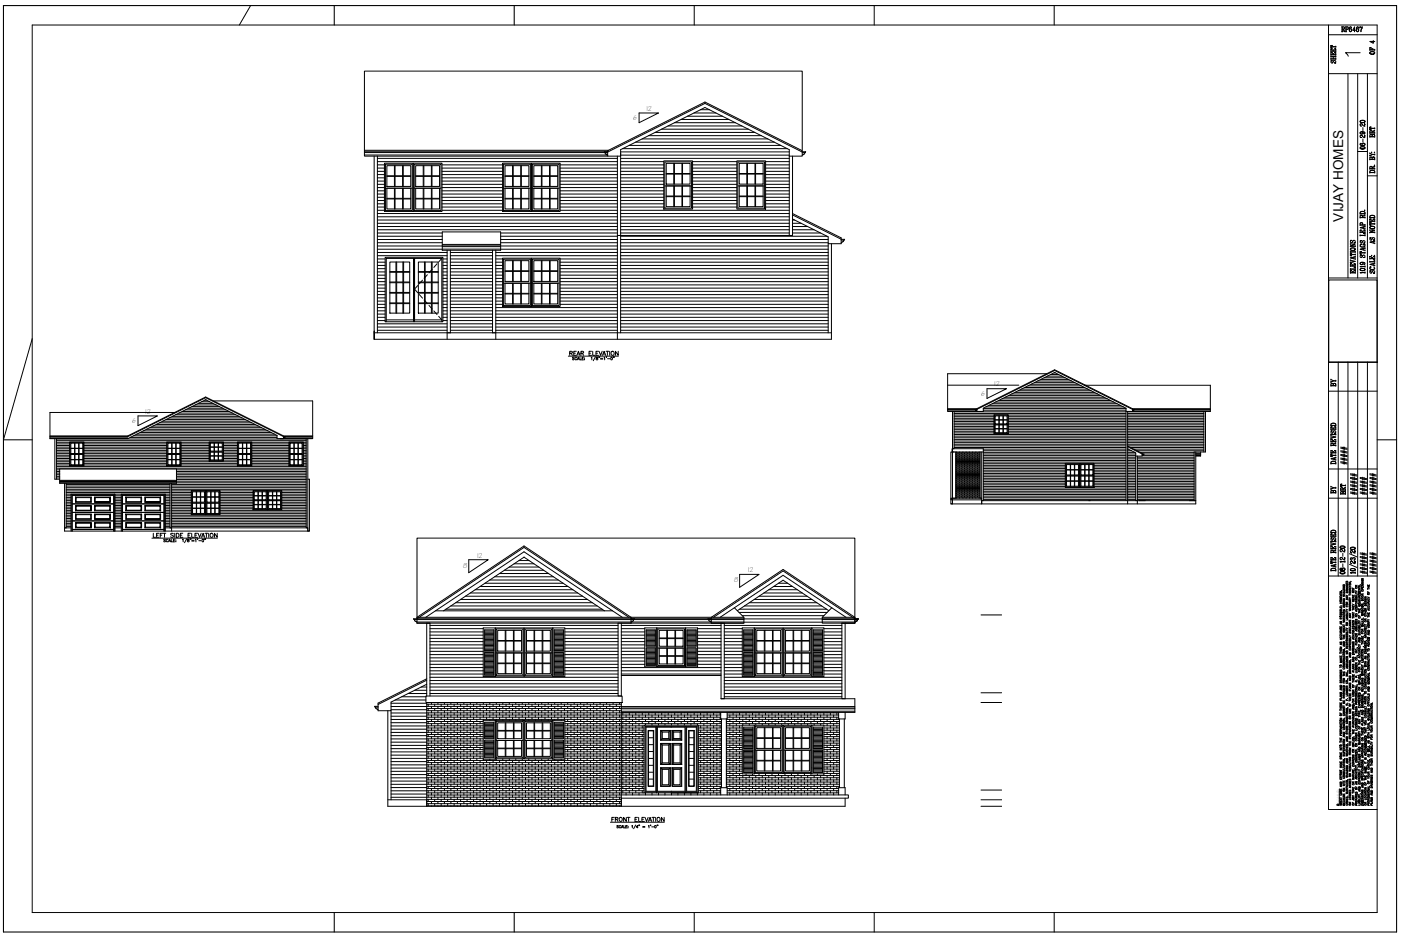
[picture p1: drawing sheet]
<svg xmlns="http://www.w3.org/2000/svg" width="914mm" height="610mm" viewBox="0 0 914 610" stroke-linecap="round" stroke-linejoin="round" font-family="sans-serif">
<defs><g id="words">
<text font-size="8.9" x="877" y="145" transform="rotate(-90 877 145)">VIJAY HOMES</text>
<g font-size="6.6">
<text x="875" y="22">RP6467</text>
<text x="898" y="37" transform="rotate(-90 898 37)">OF 4</text>
<text x="873" y="42" transform="rotate(-90 873 42)">SHEET</text>
<text x="898" y="91" transform="rotate(-90 898 91)">BRT</text>
<text x="892" y="98" transform="rotate(-90 892 98)">06-29-20</text>
<text x="898" y="160" transform="rotate(-90 898 160)">AS NOTED</text>
<text x="873" y="253" transform="rotate(-90 873 253)">BY</text>
<text x="873" y="304" transform="rotate(-90 873 304)">DATE REVISED</text>
<text x="873" y="323" transform="rotate(-90 873 323)">BY</text>
<text x="879" y="324" transform="rotate(-90 879 324)">BRT</text>
<text x="873" y="374" transform="rotate(-90 873 374)">DATE REVISED</text>
<text x="879" y="376" transform="rotate(-90 879 376)">08-12-20</text>
</g>
<g font-size="4">
<text x="422" y="72">12</text>
<text x="413" y="78">6</text>
<text x="649" y="252">12</text>
<text x="641" y="258">6</text>
<text x="95" y="270">12</text>
<text x="86" y="276">6</text>
<text x="312" y="364">12</text>
<text x="303" y="370">8</text>
<text x="488" y="374">12</text>
<text x="479" y="380">8</text>
</g>
<text font-size="1.6" x="874" y="525" transform="rotate(-90 874 525)">ISCLAIMER:</text>
</g></defs>
<!-- layer: ELE -->
<g fill="none" stroke="#000" stroke-width=".65">
<path d="M238 100h159M238 99h159M238 98h159M397 99l63-32 64 32M524 98v-52h-286v56h159M238 101h159M244 102v119v-5M246 102v115M403 102v119M405 102h-8v-4l63-31 64 31v4h-9M517 102v52M517 139l32 16v4h-8v-4l-24-12"/>
<path d="M289 151h38v12h-38zM289 160h38M515 154v-56l-55-28-55 28v119M517 140l32 16M541 159v58M543 159v62h-299M289 163h38M289 161h38M292 163v58M294 163v54M321 163v54M324 163v58"/>
<path d="M244 217h299M618 251h47M683 244h-65v25h20M708 251h82v18h-51M115 269h-82v17h50l51-25 47 23v2h4v-1l-51-26-51 26h-50M139 262h65v24h-3M618 267h20l50-25 51 25h51M618 267h20M618 268h20M622 269v26h-1v34h1v-34h1M623 269v24h-1M736 269v60"/>
<path d="M739 267l-51-26-50 26v2h4v-3l46-23 47 23v61M739 267v2h-4M739 267h51M739 268h51M786 269v26M787 269v26h-8v32h-138h1v-34h-21v2h21M33 285h50l51-25 51 25h19M33 286h50M33 285h50M36 286v27M37 286v27M183 286h18v61h1v-34"/>
<path d="M185 285h19M185 286h19M200 286v59h1M624 295v30h-2M640 295v30h1h-20v1h20v3v-34M736 291l9 5v2h-4M736 293l5 3v31M736 292l9 4M742 298v31M780 295v34h-159M780 297h4M780 296h4"/>
<path d="M784 295v3h-4M39 306h76v9h-76zM39 315h76M39 314h76M42 315v32h160M43 315v30M111 315v30M112 315v32M47 329h27M47 340h27M47 334h27M49 324h11v4h-11z"/>
<path d="M49 324l1 3h9v-2h-9M49 336h11v3h-11zM49 336l1 3h9v-3h-9M49 330h1M50 333h9v-3h-9l-1 3v-3h11v3h-11M50 327l-1 1M50 339h-1M59 327l1 1M59 333h1M59 339h1M60 324l-1 1M60 330h-1"/>
<path d="M60 336h-1M62 330h10v3h-10zM62 336h.1M62 330h.1M62 324v1M62 333h.1M62 339h.1M62 327v1M72 333h-10v-3h10v3M72 339h.1M72 327v1M72 336h-10v3h10v-3v3h-10v-3h10"/>
<path d="M72 324h-10v4h10v-4v3h-10v-2h10M72 330h.1M80 329h27M80 340h27M80 334h27M82 324h10v4h-10zM82 324v3h10v-2h-10M82 336h10v3h-10zM82 336v3h10v-3h-10M82 330h.1M82 333h10v-3h-10v3v-3h10v3h-10M82 327v1"/>
<path d="M82 339h.1M92 327v1M92 333h.1M92 339h.1M92 324v1M92 330h.1M92 336h.1M95 330h10v3h-10zM95 336h.1M95 330h.1M95 324v1M95 339h.1"/>
<path d="M95 333h.1M95 327v1M104 333h-9v-3h9l1 3M104 339h1M104 327l1 1M105 336h-10v3h10v-3l-1 3h-9v-3h9M105 324h-10v4h10v-4l-1 3h-9v-2h9M105 330h-1M622 327v2M46 347v-24h29v24M47 347v-24h27v24M47 346h27"/>
<path d="M49 341h1M50 344h9v-3h-9l-1 4v-4h11v4h-11M59 344l1 1M60 341h-1M62 341h10v4h-10zM62 341h.1M62 344v1M72 344h-10v-3h10v4M72 341h.1M79 347v-24h29v24M80 347v-24h27v24M80 346h27"/>
<path d="M82 341h.1M82 344h10v-3h-10v4v-4h10v4h-10M92 344v1M92 341h.1M95 341h10v4h-10zM95 341h.1M95 344v1M104 344h-9v-3h9l1 4M105 341h-1M108 345h93v2M284 399h116M289 399l53-35 53 35"/>
<path d="M479 397l7 6v4h-22v-4l47-31 47 31M481 399l30-20 30 20M543 397l-6 6v4h21M272 403v-52h286v52M272 403v4h214M272 403l70-47 70 47v4M272 406h214M272 404h214M272 403h214M278 403l64-43 64 43M403 407v47h3v-47M410 403l-68-46-70 47h214"/>
<path d="M466 403l45-30 47 31h-21M470 403l41-28 41 28M471 407v49M473 407v49h-2M537 406h21M537 404h21M537 403h21M549 407v49h3v-49M549 407h9M558 403v4h-9M558 403v4M640 401h14"/>
<path d="M278 454h128v5h-128zM279 454v-47h2v47M279 443l-32 16v5h8v-6l24-11M279 459v67v-4h-26M279 444l-32 16M406 459v67v-5h148v-2h-148M406 441h65M471 456h87v9h-152M640 459h14M640 452h14M253 464v62h299v-5M255 464v58"/>
<path d="M406 464h152M406 463h152M406 462h152M406 461h152M420 473h36v44h-36zM422 475h6v41h-6zM423 477h4v36h-4zM423 477h3v36h-3zM429 474v43M429 475h18v41h-18zM431 477v6M431 477h7"/>
<path d="M431 477l1 1M431 477h6v6h-6zM432 478h4M432 478v4M436 478v4M438 477v6M438 477l-2 1M439 477h6M439 477v6M439 477l1 1M439 477h6v6h-6zM440 478h4"/>
<path d="M440 478v4M444 478v4M445 477v6M445 477l-1 1M448 474v43M448 475h6v41h-6zM449 477h4v36h-4zM450 477h3v36h-3zM470 465v4h5v-4M471 469v45M474 469v45M547 465v4h5v-4"/>
<path d="M548 469v45M551 469v45M423 500h3M423 495h3M423 491h3M423 486h3M423 482h3M431 485v14M431 483h7M431 485h7M431 485l1 1M431 499h7"/>
<path d="M431 485h6v14h-6zM432 498h4l2 1M432 486v12M432 482h4M432 486h4M432 482l-1 1M432 498l-1 1M436 486v12M436 482l2 1M438 485v14M438 485l-2 1M439 499l1-1h4l1 1"/>
<path d="M439 483h6M439 485h6M439 499h6M439 485v14M439 485l1 1M439 485h6v14h-6zM440 482h4M440 486h4M440 486v12M440 482l-1 1M444 486v12M444 482l1 1"/>
<path d="M445 485l-1 1M445 485v14M450 500h3M450 495h3M450 491h3M450 486h3M450 482h3M421 517h34M421 517v-43h34v43M423 509h3M423 504h3M431 501v12h7v-12"/>
<path d="M431 501l1 1M431 501h7M431 501h6v12h-6zM432 502v10h4v-10M438 501l-2 1h-4M439 501l1 1h4l1-1M439 501v12h6v-12M439 501h6M439 501h6v12h-6zM440 502v10h4v-10M450 509h3M450 504h3"/>
<path d="M470 519v-5h5v5M547 519v-5h5v5M640 516h14M640 526h14M640 522h14"/>
</g>
<!-- layer: SIDING -->
<g fill="none" stroke="#000" stroke-width=".65">
<path d="M444 78h32M449 76h23M453 74h14M457 72h6M405 99h110M406 97h108M411 95h99M415 93h90M419 91h82M423 89h74M428 86h65M432 84h56"/>
<path d="M436 82h48M440 80h40M246 103h157M246 105h157M246 108h5M246 110h5M246 112h5M246 114h5M246 116h5M246 118h5M288 108h40M288 110h40"/>
<path d="M288 112h40M288 114h40M288 116h40M288 118h40M366 108h37M366 110h37M366 112h37M366 114h37M366 116h37M366 118h37M405 101h110M405 103h110"/>
<path d="M405 105h28M405 108h28M405 110h28M405 112h28M405 114h28M405 116h28M405 118h28M452 105h29M452 108h29M452 110h29M452 112h29M452 114h29"/>
<path d="M452 116h29M452 118h29M500 105h15M500 108h15M500 110h15M500 112h15M500 114h15M500 116h15M500 118h15M246 120h5M246 122h5M246 125h5"/>
<path d="M246 127h5M246 129h5M246 131h5M246 133h5M246 135h5M246 137h5M246 139h157M288 120h40M288 122h40M288 125h40M288 127h40M288 129h40"/>
<path d="M288 131h40M288 133h40M288 135h40M288 137h40M366 120h37M366 122h37M366 125h37M366 127h37M366 129h37M366 131h37M366 133h37M366 135h37"/>
<path d="M366 137h37M405 120h28M405 122h28M405 125h28M405 127h28M405 129h28M405 131h28M405 133h28M405 135h28M405 137h110M405 139h110M452 120h29"/>
<path d="M452 122h29M452 125h29M452 127h29M452 129h29M452 131h29M452 133h29M452 135h29M500 120h15M500 122h15M500 125h15M500 127h15M500 129h15"/>
<path d="M500 131h15M500 133h15M500 135h15M246 141h157M246 144h157M246 146h157M246 148h157M246 150h157M246 152h43M246 154h43M246 156h43M246 158h43"/>
<path d="M327 152h76M327 154h76M327 156h76M327 158h76M405 141h110M405 144h110M405 146h110M405 148h110M405 150h110M405 152h110M405 154h135M405 156h136"/>
<path d="M405 158h136M517 144h2M517 146h6M517 148h10M517 150h14M517 152h19M246 161h43M246 163h43M246 165h46M246 167h46M246 169h5M246 171h5"/>
<path d="M246 173h5M246 175h5M246 177h5M246 180h5M289 169h3M289 171h3M289 173h3M289 175h3M289 177h3M289 180h3M294 165h27M294 167h27"/>
<path d="M294 169h27M294 171h27M294 173h27M294 175h27M294 177h27M294 180h27M324 165h79M324 167h79M324 169h4M324 171h4M324 173h4M324 175h4"/>
<path d="M324 177h4M324 180h4M327 161h76M327 163h76M366 169h37M366 171h37M366 173h37M366 175h37M366 177h37M366 180h37M405 161h136M405 163h136"/>
<path d="M405 165h136M405 167h136M405 169h136M405 171h136M405 173h136M405 175h136M405 177h136M405 180h136M246 182h5M246 184h5M246 186h5M246 188h5"/>
<path d="M246 190h5M246 192h5M246 194h5M246 197h5M246 199h5M289 182h3M289 184h3M289 186h3M289 188h3M289 190h3M289 192h3M289 194h3"/>
<path d="M289 197h3M289 199h3M294 182h27M294 184h27M294 186h27M294 188h27M294 190h27M294 192h27M294 194h27M294 197h27M294 199h27M324 182h4"/>
<path d="M324 184h4M324 186h4M324 188h4M324 190h4M324 192h4M324 194h4M324 197h4M324 199h4M366 182h37M366 184h37M366 186h37M366 188h37"/>
<path d="M366 190h37M366 192h37M366 194h37M366 197h37M366 199h37M405 182h136M405 184h136M405 186h136M405 188h136M405 190h136M405 192h136M405 194h136"/>
<path d="M405 197h136M405 199h136M246 201h5M246 203h5M246 205h5M246 207h5M246 209h5M246 211h46M246 213h46M246 216h46M289 201h3M289 203h3"/>
<path d="M289 205h3M289 207h3M289 209h3M294 201h27M294 203h27M294 205h27M294 207h27M294 209h27M294 211h27M294 213h27M294 216h27M324 201h79"/>
<path d="M324 203h79M324 205h79M324 207h79M324 209h79M324 211h79M324 213h79M324 216h79M405 201h136M405 203h136M405 205h136M405 207h136M405 209h136"/>
<path d="M405 211h136M405 213h136M405 216h136M656 259h65M658 258h60M660 257h56M662 256h52M665 255h47M667 254h43M669 253h39M671 252h35M673 251h31"/>
<path d="M675 250h27M677 249h22M679 248h18M682 247h13M684 246h9M686 244h5M688 243h1M98 279h73M100 278h69M102 277h64M104 276h60M106 275h56"/>
<path d="M108 274h52M110 273h48M113 272h43M115 271h39M117 270h35M119 269h31M121 267h26M123 266h22M125 265h18M127 264h14M129 263h10M132 262h5"/>
<path d="M134 261h1M623 269h112M623 270h112M623 271h26M623 272h26M623 273h26M623 274h26M623 275h26M623 276h26M623 277h26M623 278h26M623 279h26"/>
<path d="M642 267h93M642 268h93M643 266h90M646 265h85M648 263h81M650 262h77M652 261h73M654 260h69M658 271h77M658 272h77M658 273h77M658 274h77"/>
<path d="M658 275h77M658 276h77M658 277h77M658 278h77M658 279h77M736 269h50M736 270h50M736 271h50M736 272h50M736 273h50M736 274h50M736 275h50"/>
<path d="M736 276h50M736 277h50M736 278h50M736 279h50M37 287h163M37 288h163M37 289h8M37 290h8M37 291h8M37 292h8M37 293h8M37 294h8"/>
<path d="M37 295h8M37 296h8M37 297h8M37 298h8M37 299h8M55 289h54M55 290h54M55 291h54M55 292h54M55 293h54M55 294h54M55 295h54"/>
<path d="M55 296h54M55 297h54M55 298h54M55 299h54M85 285h96M87 284h94M89 283h90M91 282h86M94 281h81M96 280h77M118 289h18M118 290h18"/>
<path d="M118 291h18M118 292h18M118 293h18M118 294h18M118 295h18M118 296h18M118 297h18M118 298h18M118 299h18M146 289h9M146 290h9M146 291h9"/>
<path d="M146 292h9M146 293h9M146 294h9M146 295h9M146 296h9M146 297h9M146 298h9M146 299h9M164 289h25M164 290h25M164 291h25M164 292h25"/>
<path d="M164 293h25M164 294h25M164 295h25M164 296h25M164 297h25M164 298h25M164 299h25M198 289h2M198 290h2M198 291h2M198 292h2M198 293h2"/>
<path d="M198 294h2M198 295h2M198 296h2M198 297h2M198 298h2M198 299h2M623 280h26M623 281h26M623 283h26M623 284h112M623 285h112M623 286h112"/>
<path d="M623 287h112M623 288h112M623 289h112M623 290h112M623 291h112M623 292h112M624 298h16M624 296h16M624 297h16M624 299h16M624 300h16M624 295v1"/>
<path d="M624 296v1M624 298h.1M624 299v1M625 296h.1M625 297v1M625 298v1M625 300h.1M626 295v1M626 296v1M626 298h.1M626 299v1M627 296h.1"/>
<path d="M627 297v1M627 298v1M627 300h.1M628 295v1M628 296v1M628 298h.1M628 299v1M630 296h.1M630 297v1M630 298v1M630 300h.1M631 295v1"/>
<path d="M631 296v1M631 298h.1M631 299v1M632 296h.1M632 297v1M632 298v1M632 300h.1M633 295v1M633 296v1M633 298h.1M633 299v1M634 296h.1"/>
<path d="M634 297v1M634 298v1M634 300h.1M635 295v1M635 296v1M635 298h.1M635 299v1M636 296h.1M636 297v1M636 298v1M636 300h.1M637 295v1"/>
<path d="M637 296v1M637 298h.1M637 299v1M638 296h.1M638 297v1M638 298v1M638 300h.1M639 295v1M639 296v1M639 298h.1M639 299v1M642 293h93"/>
<path d="M642 294h93M642 295h93M642 296h93M642 297h93M642 298h93M642 299h93M658 280h77M658 281h77M658 283h77M736 280h50M736 281h50M736 283h50"/>
<path d="M736 284h50M736 285h50M736 286h50M736 287h50M736 288h50M736 289h50M736 290h50M736 291h50M736 293h.1M736 294h3M736 295h5M736 296h5"/>
<path d="M736 297h5M736 298h5M736 299h5M738 292h48M740 293h46M742 294h44M742 298h37M742 299h37M744 295h35M745 296h34M746 297h33M37 300h8"/>
<path d="M37 303h8M37 301h8M37 302h8M37 305h163M37 306h163M37 307h2M37 308h2M37 309h2M37 310h2M37 311h2M37 312h2M43 318h68"/>
<path d="M43 316h68M43 317h68M43 319h68M55 300h54M55 303h54M55 301h54M55 302h54M112 318h88M112 316h88M112 317h88M112 319h88M115 314h85"/>
<path d="M115 307h85M115 308h85M115 309h85M115 310h85M115 311h85M115 312h85M115 313h85M115 315h85M118 300h18M118 303h37M118 301h37M118 302h37"/>
<path d="M146 300h9M164 300h25M164 303h25M164 301h25M164 302h25M198 300h2M198 303h2M198 301h2M198 302h2M201 313h1M624 303h16M624 305h16"/>
<path d="M624 307h16M624 309h16M624 311h16M624 313h16M624 315h16M624 317h16M624 320h16M624 301h16M624 302h16M624 304h16M624 306h16M624 308h16"/>
<path d="M624 310h16M624 312h16M624 314h16M624 316h16M624 318h16M624 319h16M624 300v1M624 302v1M624 303v1M624 305h.1M624 306v1M624 308h.1"/>
<path d="M624 309v1M624 310v1M624 312h.1M624 313v1M624 315h.1M624 316v1M624 317v1M624 319v1M625 301v1M625 303h.1M625 304v1M625 305v1"/>
<path d="M625 307v1M625 308v1M625 310h.1M625 311v1M625 312v1M625 314v1M625 315v1M625 317h.1M625 318v1M625 320h.1M626 300v1M626 302v1"/>
<path d="M626 303v1M626 305h.1M626 306v1M626 308h.1M626 309v1M626 310v1M626 312h.1M626 313v1M626 315h.1M626 316v1M626 317v1M626 319v1"/>
<path d="M627 301v1M627 303h.1M627 304v1M627 305v1M627 307v1M627 308v1M627 310h.1M627 311v1M627 312v1M627 314v1M627 315v1M627 317h.1"/>
<path d="M627 318v1M627 320h.1M628 300v1M628 302v1M628 303v1M628 305h.1M628 306v1M628 308h.1M628 309v1M628 310v1M628 312h.1M628 313v1"/>
<path d="M628 315h.1M628 316v1M628 317v1M628 319v1M630 301v1M630 303h.1M630 304v1M630 305v1M630 307v1M630 308v1M630 310h.1M630 311v1"/>
<path d="M630 312v1M630 314v1M630 315v1M630 317h.1M630 318v1M630 320h.1M631 300v1M631 302v1M631 303v1M631 305h.1M631 306v1M631 308h.1"/>
<path d="M631 309v1M631 310v1M631 312h.1M631 313v1M631 315h.1M631 316v1M631 317v1M631 319v1M632 301v1M632 303h.1M632 304v1M632 305v1"/>
<path d="M632 307v1M632 308v1M632 310h.1M632 311v1M632 312v1M632 314v1M632 315v1M632 317h.1M632 318v1M632 320h.1M633 300v1M633 302v1"/>
<path d="M633 303v1M633 305h.1M633 306v1M633 308h.1M633 309v1M633 310v1M633 312h.1M633 313v1M633 315h.1M633 316v1M633 317v1M633 319v1"/>
<path d="M634 301v1M634 303h.1M634 304v1M634 305v1M634 307v1M634 308v1M634 310h.1M634 311v1M634 312v1M634 314v1M634 315v1M634 317h.1"/>
<path d="M634 318v1M634 320h.1M635 300v1M635 302v1M635 303v1M635 305h.1M635 306v1M635 308h.1M635 309v1M635 310v1M635 312h.1M635 313v1"/>
<path d="M635 315h.1M635 316v1M635 317v1M635 319v1M636 301v1M636 303h.1M636 304v1M636 305v1M636 307v1M636 308v1M636 310h.1M636 311v1"/>
<path d="M636 312v1M636 314v1M636 315v1M636 317h.1M636 318v1M636 320h.1M637 300v1M637 302v1M637 303v1M637 305h.1M637 306v1M637 308h.1"/>
<path d="M637 309v1M637 310v1M637 312h.1M637 313v1M637 315h.1M637 316v1M637 317v1M637 319v1M638 301v1M638 303h.1M638 304v1M638 305v1"/>
<path d="M638 307v1M638 308v1M638 310h.1M638 311v1M638 312v1M638 314v1M638 315v1M638 317h.1M638 318v1M638 320h.1M639 300v1M639 302v1"/>
<path d="M639 303v1M639 305h.1M639 306v1M639 308h.1M639 309v1M639 310v1M639 312h.1M639 313v1M639 315h.1M639 316v1M639 317v1M639 319v1"/>
<path d="M642 301h93M642 302h93M642 303h53M642 304h53M642 305h53M642 306h53M642 307h53M642 308h53M642 309h53M642 310h53M642 311h53M642 312h53"/>
<path d="M642 313h53M642 314h53M642 315h53M642 316h53M642 317h53M642 319h93M642 320h93M714 303h21M714 304h21M714 305h21M714 306h21M714 307h21"/>
<path d="M714 308h21M714 309h21M714 310h21M714 311h21M714 312h21M714 313h21M714 314h21M714 315h21M714 316h21M714 317h21M736 301h5M736 302h5"/>
<path d="M736 303h5M736 304h5M736 305h5M736 306h5M736 307h5M736 308h5M736 309h5M736 310h5M736 311h5M736 312h5M736 313h5M736 314h5"/>
<path d="M736 315h5M736 316h5M736 317h5M736 319h5M736 320h5M742 301h37M742 302h37M742 303h37M742 304h37M742 305h37M742 306h37M742 307h37"/>
<path d="M742 308h37M742 309h37M742 310h37M742 311h37M742 312h37M742 313h37M742 314h37M742 315h37M742 316h37M742 317h37M742 319h37M742 320h37"/>
<path d="M43 320h68M43 321h68M43 323h68M43 324h3M43 325h3M43 326h3M43 327h3M43 328h3M43 329h3M43 330h3M43 331h3M43 332h3"/>
<path d="M43 333h3M43 334h3M43 335h3M43 336h3M43 337h3M43 338h3M43 339h3M75 324h4M75 325h4M75 326h4M75 327h4M75 328h4"/>
<path d="M75 329h4M75 330h4M75 331h4M75 332h4M75 333h4M75 334h4M75 335h4M75 336h4M75 337h4M75 338h4M75 339h4M108 324h3"/>
<path d="M108 325h3M108 326h3M108 327h3M108 328h3M108 329h3M108 330h3M108 331h3M108 332h3M108 333h3M108 334h3M108 335h3M108 336h3"/>
<path d="M108 337h3M108 338h3M108 339h3M112 320h13M112 321h13M112 323h13M112 324h13M112 325h13M112 326h13M112 327h13M112 328h13M112 329h13"/>
<path d="M112 330h13M112 331h13M112 332h13M112 333h13M112 334h13M112 335h13M112 336h88M112 337h88M112 338h88M112 339h88M144 320h21M144 321h21"/>
<path d="M144 323h21M144 324h21M144 325h21M144 326h21M144 327h21M144 328h21M144 329h21M144 330h21M144 331h21M144 332h21M144 333h56M144 334h56"/>
<path d="M144 335h56M184 320h16M184 321h16M184 323h16M184 324h16M184 325h16M184 326h16M184 327h16M184 328h16M184 329h16M184 330h16M184 331h16"/>
<path d="M184 332h16M624 324h16M624 321h16M624 322h16M624 323h16M624 320v1M624 322h.1M624 323v1M624 324v1M625 321v1M625 322v1M625 324h.1"/>
<path d="M626 320v1M626 322h.1M626 323v1M626 324v1M627 321v1M627 322v1M627 324h.1M628 320v1M628 322h.1M628 323v1M628 324v1M630 321v1"/>
<path d="M630 322v1M630 324h.1M631 320v1M631 322h.1M631 323v1M631 324v1M632 321v1M632 322v1M632 324h.1M633 320v1M633 322h.1M633 323v1"/>
<path d="M633 324v1M634 321v1M634 322v1M634 324h.1M635 320v1M635 322h.1M635 323v1M635 324v1M636 321v1M636 322v1M636 324h.1M637 320v1"/>
<path d="M637 322h.1M637 323v1M637 324v1M638 321v1M638 322v1M638 324h.1M639 320v1M639 322h.1M639 323v1M639 324v1M642 321h93M642 322h93"/>
<path d="M642 323h93M642 324h93M642 325h93M642 326h93M736 321h5M736 322h5M736 323h5M736 324h5M736 325h5M736 326h5M742 321h37M742 322h37"/>
<path d="M742 323h37M742 324h37M742 325h37M742 326h37M43 341h3M43 342h3M43 343h3M43 344h3M75 341h4M75 342h4M75 343h4M75 344h4"/>
<path d="M108 341h3M108 342h3M108 343h3M108 344h3M112 341h88M112 342h88M112 343h88M112 344h88M306 365h13l-13 9zM320 379h44M323 376h38M326 374h32"/>
<path d="M329 372h26M332 370h20M336 368h12M339 366h6M342 364h.1M483 375h12l-12 8zM291 398h102M294 395h96M297 393h90M301 391h82M304 389h76M307 387h70"/>
<path d="M310 385h64M313 383h58M316 381h52M482 400h58M483 398h56M486 395h50M489 393h44M492 391h38M495 389h32M499 387h25M502 385h18M505 383h12"/>
<path d="M508 381h6M281 408h122M281 410h34M281 412h34M281 415h34M281 417h34M281 419h34M369 410h34M369 412h34M369 415h34M369 417h34M369 419h34"/>
<path d="M406 408h65M406 410h15M406 412h15M406 415h15M406 417h15M406 419h15M455 410h16M455 412h16M455 415h16M455 417h16M455 419h16M473 408h76"/>
<path d="M473 410h11M473 412h11M473 415h11M473 417h11M473 419h11M484 402h54M486 404h51M486 406h51M538 410h11M538 412h11M538 415h11M538 417h11"/>
<path d="M538 419h11M281 421h34M281 423h34M281 425h34M281 427h34M281 429h34M281 431h34M281 434h34M281 436h34M281 438h34M281 440h34M369 421h34"/>
<path d="M369 423h34M369 425h34M369 427h34M369 429h34M369 431h34M369 434h34M369 436h34M369 438h34M369 440h34M406 421h15M406 423h15M406 425h15"/>
<path d="M406 427h15M406 429h15M406 431h15M406 434h15M406 436h65M406 438h65M406 440h65M455 421h16M455 423h16M455 425h16M455 427h16M455 429h16"/>
<path d="M455 431h16M455 434h16M473 421h11M473 423h11M473 425h11M473 427h11M473 429h11M473 431h11M473 434h11M473 436h11M473 438h11M473 440h11"/>
<path d="M538 421h11M538 423h11M538 425h11M538 427h11M538 429h11M538 431h11M538 434h11M538 436h11M538 438h11M538 440h11M255 459h24M258 457h20"/>
<path d="M262 455h16M266 453h13M271 451h8M275 448h4M279 460h127M279 460v1M281 442h122M281 444h122M281 446h122M281 448h122M281 451h122M281 453h122"/>
<path d="M282 459v1M284 460v1M286 459v1M288 460v1M290 459v1M292 460v1M294 459v1M296 460v1M299 459v1M301 460v1M303 459v1M305 460v1"/>
<path d="M307 459v1M309 460v1M311 459v1M313 460v1M315 459v1M318 460v1M320 459v1M322 460v1M324 459v1M326 460v1M328 459v1M330 460v1"/>
<path d="M332 459v1M335 460v1M337 459v1M339 460v1M341 459v1M343 460v1M345 459v1M347 460v1M349 459v1M351 460v1M354 459v1M356 460v1"/>
<path d="M358 459v1M360 460v1M362 459v1M364 460v1M366 459v1M368 460v1M371 459v1M373 460v1M375 459v1M377 460v1M379 459v1M381 460v1"/>
<path d="M383 459v1M385 460v1M387 459v1M390 460v1M392 459v1M394 460v1M396 459v1M398 460v1M400 459v1M402 460v1M404 459v1M473 442h76"/>
<path d="M473 444h76M473 446h76M473 448h76M473 451h76M473 453h76M473 455h76M255 461h24M255 463h24M255 465h24M255 467h24M255 472h24M255 476h24"/>
<path d="M279 461h127M279 462h127M279 464h127M279 465h191M279 467h191M279 468h191M279 471h36M279 472h36M279 475h36M279 477h36M279 479h36M279 462v2"/>
<path d="M279 465v2M279 468v2M279 471v1M279 474v1M279 477v1M279 479v2M282 461v1M282 464v1M282 467v1M282 470v1M282 472v2M282 475v2"/>
<path d="M282 478v1M284 462v2M284 465v2M284 468v2M284 471v1M284 474v1M284 477v1M284 479v2M286 461v1M286 464v1M286 467v1M286 470v1"/>
<path d="M286 472v2M286 475v2M286 478v1M288 462v2M288 465v2M288 468v2M288 471v1M288 474v1M288 477v1M288 479v2M290 461v1M290 464v1"/>
<path d="M290 467v1M290 470v1M290 472v2M290 475v2M290 478v1M292 462v2M292 465v2M292 468v2M292 471v1M292 474v1M292 477v1M292 479v2"/>
<path d="M294 461v1M294 464v1M294 467v1M294 470v1M294 472v2M294 475v2M294 478v1M296 462v2M296 465v2M296 468v2M296 471v1M296 474v1"/>
<path d="M296 477v1M296 479v2M299 461v1M299 464v1M299 467v1M299 470v1M299 472v2M299 475v2M299 478v1M301 462v2M301 465v2M301 468v2"/>
<path d="M301 471v1M301 474v1M301 477v1M301 479v2M303 461v1M303 464v1M303 467v1M303 470v1M303 472v2M303 475v2M303 478v1M305 462v2"/>
<path d="M305 465v2M305 468v2M305 471v1M305 474v1M305 477v1M305 479v2M307 461v1M307 464v1M307 467v1M307 470v1M307 472v2M307 475v2"/>
<path d="M307 478v1M309 462v2M309 465v2M309 468v2M309 471v1M309 474v1M309 477v1M309 479v2M311 461v1M311 464v1M311 467v1M311 470v1"/>
<path d="M311 472v2M311 475v2M311 478v1M313 462v2M313 465v2M313 468v2M313 471v1M313 474v1M313 477v1M313 479v2M315 474h-60M315 478h-60"/>
<path d="M315 461v1M315 464v1M315 467v1M315 470h.1M318 462v2M318 465v2M318 468v2M320 461v1M320 464v1M320 467v1M320 470h.1M322 462v2"/>
<path d="M322 465v2M322 468v2M324 461v1M324 464v1M324 467v1M324 470h.1M326 462v2M326 465v2M326 468v2M328 461v1M328 464v1M328 467v1"/>
<path d="M328 470h.1M330 462v2M330 465v2M330 468v2M332 461v1M332 464v1M332 467v1M332 470h.1M335 462v2M335 465v2M335 468v2M337 461v1"/>
<path d="M337 464v1M337 467v1M337 470h.1M339 462v2M339 465v2M339 468v2M341 461v1M341 464v1M341 467v1M341 470h.1M343 462v2M343 465v2"/>
<path d="M343 468v2M345 461v1M345 464v1M345 467v1M345 470h.1M347 462v2M347 465v2M347 468v2M349 461v1M349 464v1M349 467v1M349 470h.1"/>
<path d="M351 462v2M351 465v2M351 468v2M354 461v1M354 464v1M354 467v1M354 470h.1M356 462v2M356 465v2M356 468v2M358 461v1M358 464v1"/>
<path d="M358 467v1M358 470h.1M360 462v2M360 465v2M360 468v2M362 461v1M362 464v1M362 467v1M362 470h.1M364 462v2M364 465v2M364 468v2"/>
<path d="M366 461v1M366 464v1M366 467v1M366 470h.1M368 462v2M368 465v2M368 468v2M369 471h102M369 472h102M369 474h51M369 475h51M369 477h51"/>
<path d="M369 478h51M369 479h51M371 461v1M371 464v1M371 467v1M371 470v1M371 472v2M371 475v2M371 478v1M373 462v2M373 465v2M373 468v2"/>
<path d="M373 471v1M373 474v1M373 477v1M373 479v2M375 461v1M375 464v1M375 467v1M375 470v1M375 472v2M375 475v2M375 478v1M377 462v2"/>
<path d="M377 465v2M377 468v2M377 471v1M377 474v1M377 477v1M377 479v2M379 461v1M379 464v1M379 467v1M379 470v1M379 472v2M379 475v2"/>
<path d="M379 478v1M381 462v2M381 465v2M381 468v2M381 471v1M381 474v1M381 477v1M381 479v2M383 461v1M383 464v1M383 467v1M383 470v1"/>
<path d="M383 472v2M383 475v2M383 478v1M385 462v2M385 465v2M385 468v2M385 471v1M385 474v1M385 477v1M385 479v2M387 461v1M387 464v1"/>
<path d="M387 467v1M387 470v1M387 472v2M387 475v2M387 478v1M390 462v2M390 465v2M390 468v2M390 471v1M390 474v1M390 477v1M390 479v2"/>
<path d="M392 461v1M392 464v1M392 467v1M392 470v1M392 472v2M392 475v2M392 478v1M394 462v2M394 465v2M394 468v2M394 471v1M394 474v1"/>
<path d="M394 477v1M394 479v2M396 461v1M396 464v1M396 467v1M396 470v1M396 472v2M396 475v2M396 478v1M398 462v2M398 465v2M398 468v2"/>
<path d="M398 471v1M398 474v1M398 477v1M398 479v2M400 461v1M400 464v1M400 467v1M400 470v1M400 472v2M400 475v2M400 478v1M402 462v2"/>
<path d="M402 465v2M402 468v2M402 471v1M402 474v1M402 477v1M402 479v2M404 461v1M404 464v1M404 467v1M404 470v1M404 472v2M404 475v2"/>
<path d="M404 478v1M406 465v2M406 468v2M406 471v1M406 474v1M406 477v1M406 479v2M409 465h.1M409 467v1M409 470v1M409 472v2M409 475v2"/>
<path d="M409 478v1M411 465v2M411 468v2M411 471v1M411 474v1M411 477v1M411 479v2M413 465h.1M413 467v1M413 470v1M413 472v2M413 475v2"/>
<path d="M413 478v1M415 465v2M415 468v2M415 471v1M415 474v1M415 477v1M415 479v2M417 465h.1M417 467v1M417 470v1M417 472v2M417 475v2"/>
<path d="M417 478v1M419 465v2M419 468v2M419 471v1M419 474v1M419 477v1M419 479v2M421 465h.1M421 467v1M421 470v1M421 472v1M423 465v2"/>
<path d="M423 468v2M423 471v1M426 465h.1M426 467v1M426 470v1M426 472v1M428 465v2M428 468v2M428 471v1M430 465h.1M430 467v1M430 470v1"/>
<path d="M430 472v1M432 465v2M432 468v2M432 471v1M434 465h.1M434 467v1M434 470v1M434 472v1M436 465v2M436 468v2M436 471v1M438 465h.1"/>
<path d="M438 467v1M438 470v1M438 472v1M440 465v2M440 468v2M440 471v1M442 465h.1M442 467v1M442 470v1M442 472v1M445 465v2M445 468v2"/>
<path d="M445 471v1M447 465h.1M447 467v1M447 470v1M447 472v1M449 465v2M449 468v2M449 471v1M451 465h.1M451 467v1M451 470v1M451 472v1"/>
<path d="M453 465v2M453 468v2M453 471v1M455 465h.1M455 467v1M455 470v1M455 472v1M456 474h15M456 475h15M456 477h15M456 478h15M456 479h15"/>
<path d="M457 465v2M457 468v2M457 471v1M457 474v1M457 477v1M457 479v2M459 465h.1M459 467v1M459 470v1M459 472v2M459 475v2M459 478v1"/>
<path d="M462 465v2M462 468v2M462 471v1M462 474v1M462 477v1M462 479v2M464 465h.1M464 467v1M464 470v1M464 472v2M464 475v2M464 478v1"/>
<path d="M466 465v2M466 468v2M466 471v1M466 474v1M466 477v1M466 479v2M468 465h.1M468 467v1M468 470v1M468 472v2M468 475v2M468 478v1"/>
<path d="M470 465v2M470 468v2M470 471v1M470 474v1M470 477v1M470 479v2M471 470h-216M474 470h74M474 471h74M474 472h74M474 474h10M474 475h10"/>
<path d="M474 477h10M474 478h10M474 479h10M474 469v1M474 471v1M474 474v1M474 477v1M474 479v2M475 465h72M475 467h72M475 468h72M476 465h.1"/>
<path d="M476 467v1M476 470v1M476 472v2M476 475v2M476 478v1M478 465v2M478 468v2M478 471v1M478 474v1M478 477v1M478 479v2M481 465h.1"/>
<path d="M481 467v1M481 470v1M481 472v2M481 475v2M481 478v1M483 465v2M483 468v2M483 471v1M483 474v1M483 477v1M483 479v2M485 465h.1"/>
<path d="M485 467v1M485 470v1M485 472v1M487 465v2M487 468v2M487 471v1M489 465h.1M489 467v1M489 470v1M489 472v1M491 465v2M491 468v2"/>
<path d="M491 471v1M493 465h.1M493 467v1M493 470v1M493 472v1M495 465v2M495 468v2M495 471v1M498 465h.1M498 467v1M498 470v1M498 472v1"/>
<path d="M500 465v2M500 468v2M500 471v1M502 465h.1M502 467v1M502 470v1M502 472v1M504 465v2M504 468v2M504 471v1M506 465h.1M506 467v1"/>
<path d="M506 470v1M506 472v1M508 465v2M508 468v2M508 471v1M510 465h.1M510 467v1M510 470v1M510 472v1M512 465v2M512 468v2M512 471v1"/>
<path d="M514 465h.1M514 467v1M514 470v1M514 472v1M517 465v2M517 468v2M517 471v1M519 465h.1M519 467v1M519 470v1M519 472v1M521 465v2"/>
<path d="M521 468v2M521 471v1M523 465h.1M523 467v1M523 470v1M523 472v1M525 465v2M525 468v2M525 471v1M527 465h.1M527 467v1M527 470v1"/>
<path d="M527 472v1M529 465v2M529 468v2M529 471v1M531 465h.1M531 467v1M531 470v1M531 472v1M533 465v2M533 468v2M533 471v1M536 465h.1"/>
<path d="M536 467v1M536 470v1M536 472v1M538 474h10M538 475h10M538 477h10M538 478h10M538 479h10M538 465v2M538 468v2M538 471v1M540 465h.1"/>
<path d="M540 467v1M540 470v1M540 472v2M540 475v2M540 478v1M542 465v2M542 468v2M542 471v1M542 474v1M542 477v1M542 479v2M544 465h.1"/>
<path d="M544 467v1M544 470v1M544 472v2M544 475v2M544 478v1M546 465v2M546 468v2M546 471v1M546 474v1M546 477v1M546 479v2M255 480h24"/>
<path d="M255 484h24M255 487h24M255 489h24M255 491h24M255 493h24M255 497h24M279 496h141M279 498h141M279 481h36M279 484h36M279 485h36M279 486h36"/>
<path d="M279 488h36M279 489h36M279 491h36M279 492h36M279 493h36M279 482v2M279 485v1M279 488v1M279 491v1M279 493v2M279 496v2M279 499v2"/>
<path d="M282 481v1M282 484v1M282 486v2M282 489v2M282 492v1M282 495v1M282 498v1M284 482v2M284 485v1M284 488v1M284 491v1M284 493v2"/>
<path d="M284 496v2M284 499v2M286 481v1M286 484v1M286 486v2M286 489v2M286 492v1M286 495v1M286 498v1M288 482v2M288 485v1M288 488v1"/>
<path d="M288 491v1M288 493v2M288 496v2M288 499v2M290 481v1M290 484v1M290 486v2M290 489v2M290 492v1M290 495v1M290 498v1M292 482v2"/>
<path d="M292 485v1M292 488v1M292 491v1M292 493v2M292 496v2M292 499v2M294 481v1M294 484v1M294 486v2M294 489v2M294 492v1M294 495v1"/>
<path d="M294 498v1M296 482v2M296 485v1M296 488v1M296 491v1M296 493v2M296 496v2M296 499v2M299 481v1M299 484v1M299 486v2M299 489v2"/>
<path d="M299 492v1M299 495v1M299 498v1M301 482v2M301 485v1M301 488v1M301 491v1M301 493v2M301 496v2M301 499v2M303 481v1M303 484v1"/>
<path d="M303 486v2M303 489v2M303 492v1M303 495v1M303 498v1M305 482v2M305 485v1M305 488v1M305 491v1M305 493v2M305 496v2M305 499v2"/>
<path d="M307 481v1M307 484v1M307 486v2M307 489v2M307 492v1M307 495v1M307 498v1M309 482v2M309 485v1M309 488v1M309 491v1M309 493v2"/>
<path d="M309 496v2M309 499v2M311 481v1M311 484v1M311 486v2M311 489v2M311 492v1M311 495v1M311 498v1M313 482v2M313 485v1M313 488v1"/>
<path d="M313 491v1M313 493v2M313 496v2M313 499v2M315 482h-60M315 495h-60M315 496h.1M315 498v1M318 496v2M318 499v2M320 496h.1M320 498v1"/>
<path d="M322 496v2M322 499v2M324 495v1M324 498v1M326 496v2M326 499v2M328 495v1M328 498v1M330 496v2M330 499v2M332 495v1M332 498v1"/>
<path d="M335 496v2M335 499v2M337 495v1M337 498v1M339 496v2M339 499v2M341 495v1M341 498v1M343 496v2M343 499v2M345 495v1M345 498v1"/>
<path d="M347 496v2M347 499v2M349 495v1M349 498v1M351 496v2M351 499v2M354 495v1M354 498v1M356 496v2M356 499v2M358 496h.1M358 498v1"/>
<path d="M360 496v2M360 499v2M362 496h.1M362 498v1M364 496v2M364 499v2M366 496h.1M366 498v1M368 496v2M368 499v2M369 481h51M369 482h51"/>
<path d="M369 484h51M369 485h51M369 486h51M369 488h51M369 489h51M369 491h51M369 492h51M369 493h51M369 495h51M371 481v1M371 484v1M371 486v2"/>
<path d="M371 489v2M371 492v1M371 495v1M371 498v1M373 482v2M373 485v1M373 488v1M373 491v1M373 493v2M373 496v2M373 499v2M375 481v1"/>
<path d="M375 484v1M375 486v2M375 489v2M375 492v1M375 495v1M375 498v1M377 482v2M377 485v1M377 488v1M377 491v1M377 493v2M377 496v2"/>
<path d="M377 499v2M379 481v1M379 484v1M379 486v2M379 489v2M379 492v1M379 495v1M379 498v1M381 482v2M381 485v1M381 488v1M381 491v1"/>
<path d="M381 493v2M381 496v2M381 499v2M383 481v1M383 484v1M383 486v2M383 489v2M383 492v1M383 495v1M383 498v1M385 482v2M385 485v1"/>
<path d="M385 488v1M385 491v1M385 493v2M385 496v2M385 499v2M387 481v1M387 484v1M387 486v2M387 489v2M387 492v1M387 495v1M387 498v1"/>
<path d="M390 482v2M390 485v1M390 488v1M390 491v1M390 493v2M390 496v2M390 499v2M392 481v1M392 484v1M392 486v2M392 489v2M392 492v1"/>
<path d="M392 495v1M392 498v1M394 482v2M394 485v1M394 488v1M394 491v1M394 493v2M394 496v2M394 499v2M396 481v1M396 484v1M396 486v2"/>
<path d="M396 489v2M396 492v1M396 495v1M396 498v1M398 482v2M398 485v1M398 488v1M398 491v1M398 493v2M398 496v2M398 499v2M400 481v1"/>
<path d="M400 484v1M400 486v2M400 489v2M400 492v1M400 495v1M400 498v1M402 482v2M402 485v1M402 488v1M402 491v1M402 493v2M402 496v2"/>
<path d="M402 499v2M404 481v1M404 484v1M404 486v2M404 489v2M404 492v1M404 495v1M404 498v1M406 482v2M406 485v1M406 488v1M406 491v1"/>
<path d="M406 493v2M406 496v2M406 499v2M409 481v1M409 484v1M409 486v2M409 489v2M409 492v1M409 495v1M409 498v1M411 482v2M411 485v1"/>
<path d="M411 488v1M411 491v1M411 493v2M411 496v2M411 499v2M413 481v1M413 484v1M413 486v2M413 489v2M413 492v1M413 495v1M413 498v1"/>
<path d="M415 482v2M415 485v1M415 488v1M415 491v1M415 493v2M415 496v2M415 499v2M417 481v1M417 484v1M417 486v2M417 489v2M417 492v1"/>
<path d="M417 495v1M417 498v1M419 482v2M419 485v1M419 488v1M419 491v1M419 493v2M419 496v2M419 499v2M420 499h-165M456 481h15M456 482h15"/>
<path d="M456 484h15M456 485h15M456 486h15M456 488h15M456 489h15M456 491h15M456 492h15M456 493h15M456 495h15M456 496h15M456 498h15M456 499h15"/>
<path d="M457 482v2M457 485v1M457 488v1M457 491v1M457 493v2M457 496v2M457 499v2M459 481v1M459 484v1M459 486v2M459 489v2M459 492v1"/>
<path d="M459 495v1M459 498v1M462 482v2M462 485v1M462 488v1M462 491v1M462 493v2M462 496v2M462 499v2M464 481v1M464 484v1M464 486v2"/>
<path d="M464 489v2M464 492v1M464 495v1M464 498v1M466 482v2M466 485v1M466 488v1M466 491v1M466 493v2M466 496v2M466 499v2M468 481v1"/>
<path d="M468 484v1M468 486v2M468 489v2M468 492v1M468 495v1M468 498v1M470 482v2M470 485v1M470 488v1M470 491v1M470 493v2M470 496v2"/>
<path d="M470 499v2M474 481h10M474 482h10M474 484h10M474 485h10M474 486h10M474 488h10M474 489h10M474 491h10M474 492h10M474 493h10M474 495h10"/>
<path d="M474 496h10M474 498h10M474 499h10M474 482v2M474 485v1M474 488v1M474 491v1M474 493v2M474 496v2M474 499v2M476 481v1M476 484v1"/>
<path d="M476 486v2M476 489v2M476 492v1M476 495v1M476 498v1M478 482v2M478 485v1M478 488v1M478 491v1M478 493v2M478 496v2M478 499v2"/>
<path d="M481 481v1M481 484v1M481 486v2M481 489v2M481 492v1M481 495v1M481 498v1M483 482v2M483 485v1M483 488v1M483 491v1M483 493v2"/>
<path d="M483 496v2M483 499v2M538 481h10M538 482h10M538 484h10M538 485h10M538 486h10M538 488h10M538 489h10M538 491h10M538 492h10M538 493h10"/>
<path d="M538 495h10M538 496h10M538 498h10M538 499h10M540 481v1M540 484v1M540 486v2M540 489v2M540 492v1M540 495v1M540 498v1M542 482v2"/>
<path d="M542 485v1M542 488v1M542 491v1M542 493v2M542 496v2M542 499v2M544 481v1M544 484v1M544 486v2M544 489v2M544 492v1M544 495v1"/>
<path d="M544 498v1M546 482v2M546 485v1M546 488v1M546 491v1M546 493v2M546 496v2M546 499v2M255 501h24M255 506h24M255 510h24M255 512h24"/>
<path d="M255 514h24M255 516h24M255 518h24M279 501h141M279 502h141M279 505h141M279 506h141M279 509h141M279 510h141M279 512h141M279 513h141M279 515h141"/>
<path d="M279 516h141M279 517h141M279 519h127M279 502v1M279 505v1M279 508v1M279 510v2M279 513v2M279 516v1M279 519v1M282 501v1M282 503v2"/>
<path d="M282 506v2M282 509v1M282 512v1M282 515v1M282 517v2M284 502v1M284 505v1M284 508v1M284 510v2M284 513v2M284 516v1M284 519v1"/>
<path d="M286 501v1M286 503v2M286 506v2M286 509v1M286 512v1M286 515v1M286 517v2M288 502v1M288 505v1M288 508v1M288 510v2M288 513v2"/>
<path d="M288 516v1M288 519v1M290 501v1M290 503v2M290 506v2M290 509v1M290 512v1M290 515v1M290 517v2M292 502v1M292 505v1M292 508v1"/>
<path d="M292 510v2M292 513v2M292 516v1M292 519v1M294 501v1M294 503v2M294 506v2M294 509v1M294 512v1M294 515v1M294 517v2M296 502v1"/>
<path d="M296 505v1M296 508v1M296 510v2M296 513v2M296 516v1M296 519v1M299 501v1M299 503v2M299 506v2M299 509v1M299 512v1M299 515v1"/>
<path d="M299 517v2M301 502v1M301 505v1M301 508v1M301 510v2M301 513v2M301 516v1M301 519v1M303 501v1M303 503v2M303 506v2M303 509v1"/>
<path d="M303 512v1M303 515v1M303 517v2M305 502v1M305 505v1M305 508v1M305 510v2M305 513v2M305 516v1M305 519v1M307 501v1M307 503v2"/>
<path d="M307 506v2M307 509v1M307 512v1M307 515v1M307 517v2M309 502v1M309 505v1M309 508v1M309 510v2M309 513v2M309 516v1M309 519v1"/>
<path d="M311 501v1M311 503v2M311 506v2M311 509v1M311 512v1M311 515v1M311 517v2M313 502v1M313 505v1M313 508v1M313 510v2M313 513v2"/>
<path d="M313 516v1M313 519v1M315 501v1M315 503v2M315 506v2M315 509v1M315 512v1M315 515v1M315 517v2M318 502v1M318 505v1M318 508v1"/>
<path d="M318 510v2M318 513v2M318 516v1M318 519v1M320 501v1M320 503v2M320 506v2M320 509v1M320 512v1M320 515v1M320 517v2M322 502v1"/>
<path d="M322 505v1M322 508v1M322 510v2M322 513v2M322 516v1M322 519v1M324 501v1M324 503v2M324 506v2M324 509v1M324 512v1M324 515v1"/>
<path d="M324 517v2M326 502v1M326 505v1M326 508v1M326 510v2M326 513v2M326 516v1M326 519v1M328 501v1M328 503v2M328 506v2M328 509v1"/>
<path d="M328 512v1M328 515v1M328 517v2M330 502v1M330 505v1M330 508v1M330 510v2M330 513v2M330 516v1M330 519v1M332 501v1M332 503v2"/>
<path d="M332 506v2M332 509v1M332 512v1M332 515v1M332 517v2M335 502v1M335 505v1M335 508v1M335 510v2M335 513v2M335 516v1M335 519v1"/>
<path d="M337 501v1M337 503v2M337 506v2M337 509v1M337 512v1M337 515v1M337 517v2M339 502v1M339 505v1M339 508v1M339 510v2M339 513v2"/>
<path d="M339 516v1M339 519v1M341 501v1M341 503v2M341 506v2M341 509v1M341 512v1M341 515v1M341 517v2M343 502v1M343 505v1M343 508v1"/>
<path d="M343 510v2M343 513v2M343 516v1M343 519v1M345 501v1M345 503v2M345 506v2M345 509v1M345 512v1M345 515v1M345 517v2M347 502v1"/>
<path d="M347 505v1M347 508v1M347 510v2M347 513v2M347 516v1M347 519v1M349 501v1M349 503v2M349 506v2M349 509v1M349 512v1M349 515v1"/>
<path d="M349 517v2M351 502v1M351 505v1M351 508v1M351 510v2M351 513v2M351 516v1M351 519v1M354 501v1M354 503v2M354 506v2M354 509v1"/>
<path d="M354 512v1M354 515v1M354 517v2M356 502v1M356 505v1M356 508v1M356 510v2M356 513v2M356 516v1M356 519v1M358 501v1M358 503v2"/>
<path d="M358 506v2M358 509v1M358 512v1M358 515v1M358 517v2M360 502v1M360 505v1M360 508v1M360 510v2M360 513v2M360 516v1M360 519v1"/>
<path d="M362 501v1M362 503v2M362 506v2M362 509v1M362 512v1M362 515v1M362 517v2M364 502v1M364 505v1M364 508v1M364 510v2M364 513v2"/>
<path d="M364 516v1M364 519v1M366 501v1M366 503v2M366 506v2M366 509v1M366 512v1M366 515v1M366 517v2M368 502v1M368 505v1M368 508v1"/>
<path d="M368 510v2M368 513v2M368 516v1M368 519v1M371 501v1M371 503v2M371 506v2M371 509v1M371 512v1M371 515v1M371 517v2M373 502v1"/>
<path d="M373 505v1M373 508v1M373 510v2M373 513v2M373 516v1M373 519v1M375 501v1M375 503v2M375 506v2M375 509v1M375 512v1M375 515v1"/>
<path d="M375 517v2M377 502v1M377 505v1M377 508v1M377 510v2M377 513v2M377 516v1M377 519v1M379 501v1M379 503v2M379 506v2M379 509v1"/>
<path d="M379 512v1M379 515v1M379 517v2M381 502v1M381 505v1M381 508v1M381 510v2M381 513v2M381 516v1M381 519v1M383 501v1M383 503v2"/>
<path d="M383 506v2M383 509v1M383 512v1M383 515v1M383 517v2M385 502v1M385 505v1M385 508v1M385 510v2M385 513v2M385 516v1M385 519v1"/>
<path d="M387 501v1M387 503v2M387 506v2M387 509v1M387 512v1M387 515v1M387 517v2M390 502v1M390 505v1M390 508v1M390 510v2M390 513v2"/>
<path d="M390 516v1M390 519v1M392 501v1M392 503v2M392 506v2M392 509v1M392 512v1M392 515v1M392 517v2M394 502v1M394 505v1M394 508v1"/>
<path d="M394 510v2M394 513v2M394 516v1M394 519v1M396 501v1M396 503v2M396 506v2M396 509v1M396 512v1M396 515v1M396 517v2M398 502v1"/>
<path d="M398 505v1M398 508v1M398 510v2M398 513v2M398 516v1M398 519v1M400 501v1M400 503v2M400 506v2M400 509v1M400 512v1M400 515v1"/>
<path d="M400 517v2M402 502v1M402 505v1M402 508v1M402 510v2M402 513v2M402 516v1M402 519v1M404 501v1M404 503v2M404 506v2M404 509v1"/>
<path d="M404 512v1M404 515v1M404 517v2M406 502v1M406 505v1M406 508v1M406 510v2M406 513v2M406 516v1M409 501v1M409 503v2M409 506v2"/>
<path d="M409 509v1M409 512v1M409 515v1M409 517v2M411 502v1M411 505v1M411 508v1M411 510v2M411 513v2M411 516v1M413 501v1M413 503v2"/>
<path d="M413 506v2M413 509v1M413 512v1M413 515v1M413 517v2M415 502v1M415 505v1M415 508v1M415 510v2M415 513v2M415 516v1M417 501v1"/>
<path d="M417 503v2M417 506v2M417 509v1M417 512v1M417 515v1M417 517v2M419 502v1M419 505v1M419 508v1M419 510v2M419 513v2M419 516v1"/>
<path d="M420 503h-165M420 508h-165M421 517v2M426 517v2M430 517v2M434 517v2M438 517v2M442 517v2M447 517v2M451 517v2M455 517v2M456 501h15"/>
<path d="M456 502h15M456 503h15M456 505h15M456 506h15M456 508h15M456 509h15M456 510h15M456 512h15M456 513h15M456 515h14M456 516h14M456 517h14"/>
<path d="M457 502v1M457 505v1M457 508v1M457 510v2M457 513v2M457 516v1M459 501v1M459 503v2M459 506v2M459 509v1M459 512v1M459 515v1"/>
<path d="M459 517v2M462 502v1M462 505v1M462 508v1M462 510v2M462 513v2M462 516v1M464 501v1M464 503v2M464 506v2M464 509v1M464 512v1"/>
<path d="M464 515v1M464 517v2M466 502v1M466 505v1M466 508v1M466 510v2M466 513v2M466 516v1M468 501v1M468 503v2M468 506v2M468 509v1"/>
<path d="M468 512v1M468 515v1M468 517v2M470 502v1M470 505v1M470 508v1M470 510v2M470 513v2M470 516v1M474 501h10M474 502h10M474 503h10"/>
<path d="M474 505h10M474 506h74M474 508h74M474 509h74M474 510h74M474 512h74M474 513h74M474 502v1M474 505v1M474 508v1M474 510v2M474 513v1"/>
<path d="M475 515h72M475 516h72M475 517h72M476 501v1M476 503v2M476 506v2M476 509v1M476 512v1M476 515v1M476 517v2M478 502v1M478 505v1"/>
<path d="M478 508v1M478 510v2M478 513v2M478 516v1M481 501v1M481 503v2M481 506v2M481 509v1M481 512v1M481 515v1M481 517v2M483 502v1"/>
<path d="M483 505v1M483 508v1M483 510v2M483 513v2M483 516v1M485 506v2M485 509v1M485 512v1M485 515v1M485 517v2M487 505v1M487 508v1"/>
<path d="M487 510v2M487 513v2M487 516v1M489 506v2M489 509v1M489 512v1M489 515v1M489 517v2M491 505v1M491 508v1M491 510v2M491 513v2"/>
<path d="M491 516v1M493 506v2M493 509v1M493 512v1M493 515v1M493 517v2M495 505v1M495 508v1M495 510v2M495 513v2M495 516v1M498 506v2"/>
<path d="M498 509v1M498 512v1M498 515v1M498 517v2M500 505v1M500 508v1M500 510v2M500 513v2M500 516v1M502 506v2M502 509v1M502 512v1"/>
<path d="M502 515v1M502 517v2M504 505v1M504 508v1M504 510v2M504 513v2M504 516v1M506 506v2M506 509v1M506 512v1M506 515v1M506 517v2"/>
<path d="M508 505v1M508 508v1M508 510v2M508 513v2M508 516v1M510 506v2M510 509v1M510 512v1M510 515v1M510 517v2M512 505v1M512 508v1"/>
<path d="M512 510v2M512 513v2M512 516v1M514 506v2M514 509v1M514 512v1M514 515v1M514 517v2M517 505v1M517 508v1M517 510v2M517 513v2"/>
<path d="M517 516v1M519 506v2M519 509v1M519 512v1M519 515v1M519 517v2M521 505v1M521 508v1M521 510v2M521 513v2M521 516v1M523 506v2"/>
<path d="M523 509v1M523 512v1M523 515v1M523 517v2M525 505v1M525 508v1M525 510v2M525 513v2M525 516v1M527 506v2M527 509v1M527 512v1"/>
<path d="M527 515v1M527 517v2M529 505v1M529 508v1M529 510v2M529 513v2M529 516v1M531 506v2M531 509v1M531 512v1M531 515v1M531 517v2"/>
<path d="M533 505v1M533 508v1M533 510v2M533 513v2M533 516v1M536 506v2M536 509v1M536 512v1M536 515v1M536 517v2M538 501h10M538 502h10"/>
<path d="M538 503h10M538 505h10M538 505v1M538 508v1M538 510v2M538 513v2M538 516v1M540 501v1M540 503v2M540 506v2M540 509v1M540 512v1"/>
<path d="M540 515v1M540 517v2M542 502v1M542 505v1M542 508v1M542 510v2M542 513v2M542 516v1M544 501v1M544 503v2M544 506v2M544 509v1"/>
<path d="M544 512v1M544 515v1M544 517v2M546 502v1M546 505v1M546 508v1M546 510v2M546 513v2M546 516v1M279 522h127M279 523h127M279 525h127"/>
<path d="M279 526h127M279 522v1M279 525v1M282 520v2M282 523v2M282 526h.1M284 522v1M284 525v1M286 520v2M286 523v2M286 526h.1M288 522v1"/>
<path d="M288 525v1M290 520v2M290 523v2M290 526h.1M292 522v1M292 525v1M294 520v2M294 523v2M294 526h.1M296 522v1M296 525v1M299 520v2"/>
<path d="M299 523v2M299 526h.1M301 522v1M301 525v1M303 520v2M303 523v2M303 526h.1M305 522v1M305 525v1M307 520v2M307 523v2M307 526h.1"/>
<path d="M309 522v1M309 525v1M311 520v2M311 523v2M311 526h.1M313 522v1M313 525v1M315 520v2M315 523v2M315 526h.1M318 522v1M318 525v1"/>
<path d="M320 520v2M320 523v2M320 526h.1M322 522v1M322 525v1M324 520v2M324 523v2M324 526h.1M326 522v1M326 525v1M328 520v2M328 523v2"/>
<path d="M328 526h.1M330 522v1M330 525v1M332 520v2M332 523v2M332 526h.1M335 522v1M335 525v1M337 520v2M337 523v2M337 526h.1M339 522v1"/>
<path d="M339 525v1M341 520v2M341 523v2M341 526h.1M343 522v1M343 525v1M345 520v2M345 523v2M345 526h.1M347 522v1M347 525v1M349 520v2"/>
<path d="M349 523v2M349 526h.1M351 522v1M351 525v1M354 520v2M354 523v2M354 526h.1M356 522v1M356 525v1M358 520v2M358 523v2M358 526h.1"/>
<path d="M360 522v1M360 525v1M362 520v2M362 523v2M362 526h.1M364 522v1M364 525v1M366 520v2M366 523v2M366 526h.1M368 522v1M368 525v1"/>
<path d="M371 520v2M371 523v2M371 526h.1M373 522v1M373 525v1M375 520v2M375 523v2M375 526h.1M377 522v1M377 525v1M379 520v2M379 523v2"/>
<path d="M379 526h.1M381 522v1M381 525v1M383 520v2M383 523v2M383 526h.1M385 522v1M385 525v1M387 520v2M387 523v2M387 526h.1M390 522v1"/>
<path d="M390 525v1M392 520v2M392 523v2M392 526h.1M394 522v1M394 525v1M396 520v2M396 523v2M396 526h.1M398 522v1M398 525v1M400 520v2"/>
<path d="M400 523v2M400 526h.1M402 522v1M402 525v1M404 520v2M404 523v2M404 526h.1M406 520h-151"/>
</g>
<!-- layer: EXT -->
<g fill="none" stroke="#000" stroke-width=".65">
<path d="M395 99l2 1M395 100v1h2M397 99h-3M524 99h2M525 100l-1 1M526 99l-2 1M549 156h2l-2 1M551 157l-1 1h-1M637 267l1 1M638 267h-2h2M739 267h1M740 267l-1 1"/>
<path d="M185 285h1M186 285l-1 1M186 285h.1M745 297h1M745 296h2M746 297h-1M747 296h.1M747 296l-1 1M271 404v1l1 1M272 404h-2h2M412 404h2M413 404v1l-1 1"/>
<path d="M414 404h-2M462 404h2M463 404v1l1 1M558 404h2M560 404l-1 1-1 1M560 404h-2M245 462l2 1M247 461h-2v1h2"/>
</g>
<!-- layer: DIM -->
<g fill="none" stroke="#000" stroke-width=".65">
<path d="M417 74h13l-13 6zM403 154h114M292 217h2M321 217h3M644 254h13l-13 6zM90 271h13l-13 7zM36 313h3M711 327h1M741 327h1M743 327h5M776 327h4M42 345h4"/>
<path d="M75 345h4M111 345h1"/>
</g>
<!-- layer: A-GLAZ-ELEV-FRAME -->
<g fill="none" stroke="#000" stroke-width=".65">
<path d="M251 107h19v31h-19zM252 107h17v30h-17zM253 108h15v14h-15zM270 107h18v31h-18zM270 107h18v30h-18zM271 108h16v14h-16zM328 107h19v31h-19zM329 107h17v30h-17zM330 108h15v14h-15zM347 107h19v31h-19zM347 107h18v30h-18zM348 108h16v14h-16z"/>
<path d="M433 105h19v31h-19zM434 106h17v30h-17zM435 107h15v13h-15zM481 105h19v31h-19zM482 106h17v30h-17zM483 107h15v13h-15zM252 123h17M253 123v13h15v-13M270 123h18M271 123v13h16v-13M329 123h17M330 123v13h15v-13"/>
<path d="M347 123h18M348 123v13h16v-13M434 121h17M435 121v14h15v-14M482 121h17M483 121v14h15v-14M328 169h19v31h-19zM329 169h17v30h-17zM330 170h15v14h-15zM347 169h19v31h-19zM347 169h18v30h-18zM348 170h16v14h-16z"/>
<path d="M329 185h17M330 185v13h15v-13M347 185h18M348 185v13h16v-13M649 271h9v12h-9zM649 277h9M650 277v5h7v-5M650 271h7v6h-7zM45 288h10v16h-10zM46 289h8v15h-8zM46 297h8M46 297v6h8v-6"/>
<path d="M46 289h8v7h-8zM109 288h9v16h-9zM109 289h9v15h-9zM109 297h9M110 297v6h7v-6M110 289h7v7h-7zM136 288h10v13h-10zM137 289h9v12h-9zM137 295h9M137 295v5h8v-5M137 289h8v5h-8zM155 288h9v16h-9z"/>
<path d="M155 289h9v15h-9zM155 297h9M156 297v6h8v-6M156 289h8v7h-8zM189 288h9v16h-9zM189 289h9v15h-9zM189 297h9M189 297v6h8v-6M189 289h8v7h-8zM695 302h10v16h-10zM696 303h8v15h-8zM696 311h8"/>
<path d="M696 311v6h8v-6M696 303h8v7h-8zM705 302h9v16h-9zM705 303h9v15h-9zM705 311h9M705 311v6h8v-6M705 303h8v7h-8zM125 320h9v16h-9zM125 328h9M126 328v7h7v-7M126 321h7v7h-7zM134 320h10v16h-10z"/>
<path d="M135 320h8v16h-8zM135 328h8M135 328v7h8v-7M135 321h8v7h-8zM165 320h10v13h-10zM165 320h9v12h-9zM165 327h9M166 327v5h8v-5M166 321h8v5h-8zM175 320h9v13h-9zM175 320h9v12h-9zM175 327h9"/>
<path d="M175 327v5h8v-5M175 321h8v5h-8zM323 410h19v31h-19zM324 410h17v31h-17zM325 411h15v14h-15zM342 410h19v31h-19zM343 410h17v31h-17zM344 411h15v14h-15zM429 410h18v25h-18zM429 410h18v24h-18zM430 411h16v11h-16zM492 410h19v31h-19z"/>
<path d="M493 410h17v31h-17zM494 411h15v14h-15zM511 410h19v31h-19zM512 410h17v31h-17zM513 411h15v14h-15zM324 426h17M325 426v14h15v-14M343 426h17M344 426v14h15v-14M429 423h18M430 423v10h16v-10M493 426h17"/>
<path d="M494 426v14h15v-14M512 426h17M513 426v14h15v-14M323 470h19v25h-19zM324 471h17v24h-17zM325 472h15v10h-15zM342 470h19v25h-19zM343 471h17v24h-17zM344 472h15v10h-15zM492 473h19v32h-19zM493 474h17v30h-17zM494 475h15v13h-15z"/>
<path d="M511 473h19v32h-19zM512 474h17v30h-17zM513 475h15v13h-15zM324 483h17M325 483v11h15v-11M343 483h17M344 483v11h15v-11M493 490h17M494 490v13h15v-13M512 490h17M513 490v13h15v-13"/>
</g>
<!-- layer: A-GLAZ-ELEV-GRILLE -->
<g fill="none" stroke="#000" stroke-width=".65">
<path d="M253 115h4v7M257 108v7h-4M258 108v7h5v-7M263 108v7h5M268 115h-5v7M271 115h5v7M276 108v7h-5M277 108v7h5v-7M282 108v7h5M287 115h-5v7M330 115h5v7M335 108v7h-5"/>
<path d="M335 108v7h5v-7M340 108v7h5M345 115h-5v7M348 115h5v7M353 108v7h-5M354 108v7h5v-7M359 108v7h5M364 115h-5v7M435 114h5v6M440 107v6h-5M440 107v6h5v-6M445 107v6h5"/>
<path d="M450 114h-5v6M483 114h4v6M487 107v6h-4M488 107v6h5v-6M493 107v6h5M498 114h-5v6M253 130h4v6M257 123v6h-4M258 136v-6h5v6M258 123v6h5v-6M258 122v-7h5v7M263 123v6h5"/>
<path d="M268 130h-5v6M271 130h5v6M276 123v6h-5M277 136v-6h5v6M277 123v6h5v-6M277 122v-7h5v7M282 123v6h5M287 130h-5v6M330 130h5v6M335 123v6h-5M335 122v-7h5v7M335 123v6h5v-6"/>
<path d="M335 136v-6h5v6M340 123v6h5M345 130h-5v6M348 130h5v6M353 123v6h-5M354 122v-7h5v7M354 123v6h5v-6M354 136v-6h5v6M359 123v6h5M364 130h-5v6M435 128h5v7M440 121v7h-5"/>
<path d="M440 120v-6h5v6M440 121v7h5v-7M440 135v-7h5v7M445 121v7h5M450 128h-5v7M483 128h4v7M487 121v7h-4M488 135v-7h5v7M488 121v7h5v-7M488 120v-6h5v6M493 121v7h5M498 128h-5v7"/>
<path d="M330 177h5v7M335 170v7h-5M335 170v7h5v-7M340 170v7h5M345 177h-5v7M348 177h5v7M353 170v7h-5M354 170v7h5v-7M359 170v7h5M364 177h-5v7M330 192h5v6M335 185v6h-5"/>
<path d="M335 184v-7h5v7M335 185v6h5v-6M335 198v-6h5v6M340 185v6h5M345 192h-5v6M348 192h5v6M353 185v6h-5M354 198v-6h5v6M354 185v6h5v-6M354 184v-7h5v7M359 185v6h5M364 192h-5v6"/>
<path d="M650 280h7M650 274h7M652 271v6M652 277v5M655 271v6M655 277v5M46 300h8M46 293h8M49 289v7M49 297v3M51 289v7M51 297v3"/>
<path d="M52 289v7M52 297v3M110 293h2M112 297v3h-2M112 289v7M112 297v3h3v-3M112 293h3M115 289v7M115 297v3h2M115 293h2M137 298h8M137 297h8"/>
<path d="M137 292h8M140 289v3M140 292v2M140 295v5M142 289v3M142 292v2M142 295v5M143 289v3M143 292v2M143 295v5M156 293h5M158 289v7"/>
<path d="M158 297v3M161 289v7M161 297v3h-5M161 297v3h3M161 293h3M189 300h8M189 293h8M192 289v7M192 297v3M195 289v7M195 297v3M49 300v3"/>
<path d="M51 300v3M52 300v3M110 300h2v3M112 303v-3h3v3M117 300h-2v3M156 300h5v3M158 300v3M164 300h-3v3M192 300v3M195 300v3M696 314h5v3M696 307h5"/>
<path d="M699 303v7M699 311v3M699 314v3M701 311v3h-5M701 303v7M701 311v3h3M701 307h3M704 314h-3v3M705 314h3v3M705 307h3M708 303v7M708 311v3h-3"/>
<path d="M708 311v3h3v-3M708 317v-3h3v3M708 307h3M711 303v7M711 311v3h2M711 307h2M713 314h-2v3M126 332h7M126 324h7M128 321v7M128 328v4M128 332v3"/>
<path d="M131 321v7M131 328v4M131 332v3M135 332h5v3M135 324h5M138 321v7M138 328v4M138 332v3M140 328v4h-5M140 321v7M140 328v4h3M140 324h3"/>
<path d="M143 332h-3v3M166 329h8M166 324h8M166 323h8M168 321v2M168 324v2M168 327v2M168 329v3M169 321v2M169 324v2M169 327v2M169 329v3"/>
<path d="M171 321v2M171 324v2M171 327v2M171 329v3M175 329h8M175 324h8M175 323h8M178 321v2M178 324v2M178 327v2M178 329v3M180 321v2"/>
<path d="M180 324v2M180 327v2M180 329v3M181 321v2M181 324v2M181 327v2M181 329v3M325 418h5v7M330 411v7h-5M330 411v7h5v-7M335 411v7h5M340 418h-5v7"/>
<path d="M344 418h5v7M349 411v7h-5M349 411v7h5v-7M354 411v7h5M359 418h-5v7M430 417h5v5M435 411v5h-5M436 411v5h5v-5M441 411v5h5M446 417h-5v5M494 418h5v7M499 411v7h-5"/>
<path d="M499 411v7h5v-7M505 411v7h4M509 418h-4v7M513 418h5v7M518 411v7h-5M518 411v7h5v-7M523 411v7h5M528 418h-5v7M325 433h5v7M330 426v7h-5M330 425v-7h5v7M330 426v7h5v-7"/>
<path d="M330 440v-7h5v7M335 426v7h5M340 433h-5v7M344 433h5v7M349 426v7h-5M349 425v-7h5v7M349 426v7h5v-7M349 440v-7h5v7M354 426v7h5M359 433h-5v7M430 428h5v5M435 423v5h-5"/>
<path d="M436 422v-5h5v5M436 423v5h5v-5M436 433v-5h5v5M441 423v5h5M446 428h-5v5M494 433h5v7M499 426v7h-5M499 440v-7h5v7M499 426v7h5v-7M499 425v-7h5v7M505 426v7h4M509 433h-4v7"/>
<path d="M513 433h5v7M518 426v7h-5M518 440v-7h5v7M518 426v7h5v-7M518 425v-7h5v7M523 426v7h5M528 433h-5v7M325 477h5v5M330 472v5h-5M330 472v5h5v-5M335 472v5h5M340 477h-5v5"/>
<path d="M344 477h5v5M349 472v5h-5M349 472v5h5v-5M354 472v5h5M359 477h-5v5M499 475v7h-5M499 475v7h5v-7M505 475v7h4M518 475v7h-5M518 475v7h5v-7M523 475v7h5M325 489h5v5"/>
<path d="M330 483v5h-5M330 482v-5h5v5M330 483v5h5v-5M330 494v-5h5v5M335 483v5h5M340 489h-5v5M344 489h5v5M349 483v5h-5M349 482v-5h5v5M349 483v5h5v-5M349 494v-5h5v5M354 483v5h5"/>
<path d="M359 489h-5v5M494 482h5v6M494 497h5v6M499 490v6h-5M499 488v-6h5v6M499 490v6h5v-6M505 490v6h4M509 482h-4v6M509 497h-4v6M513 482h5v6M513 497h5v6M518 490v6h-5"/>
<path d="M518 488v-6h5v6M518 490v6h5v-6M523 490v6h5M528 482h-5v6M528 497h-5v6M499 503v-6h5v6M518 503v-6h5v6"/>
</g>
<!-- layer: TEXT -->
<g fill="none" stroke="#000" stroke-width=".65">
<path d="M371 232h33M372 231l1-1-1-1v3M373 231l1 1M374 231h2M375 233h-1l1 2h-1M376 229h-2v3h2M376 234a.7 .7 0 0 0-1 0 .7 .7 0 0 0 0 1 .7 .7 0 0 0 1 0v-1M377 232l1-3 1 3M377 235v-2l1 2M377 231h1M377 234h1M379 233v2"/>
<path d="M379 231l2-1-2-1v3M380 234h1M380 231l1 1M381 233h-1v2h1M382 234h.1M382 235h.1M384 231h1M386 233v2M386 229h-2v3h2M387 229v3h1M389 233l-2 2M389 231h1"/>
<path d="M389 233l1 2h-1l1-1zM391 229h-2v3h2M391 233h.1M391 229l1 3 1-3M392 234h1M393 232l1-3 1 3M394 231h1M394 233h1v2M396 229h1M396 233h.1M396 229v3M397 234h1"/>
<path d="M398 229v3M400 233h.1M401 233h.1M403 229v3l-1-3v3M99 351h43M100 348v3h2M102 349h1M104 348h-2v3h2M105 349h1M106 348h-1v3M106 348h2M107 348v3"/>
<path d="M108 352h-1l1 1h-1M110 352a.7 .7 0 0 0-1 0 .7 .7 0 0 0 0 1 .7 .7 0 0 0 1 0M110 354l1-2v2M110 353h1M112 352v2h1M113 353h1M113 348h-2l2 2v1l-2-1M114 348v3M114 352h-1v2h1M115 353h.1M115 348h1a1.4 1.4 0 0 1 1 1 1.4 1.4 0 0 1-1 2h-1zM118 349h1"/>
<path d="M119 352h1v2M119 348h-1v3h1M122 352l-2 2M122 352l1 2-1-1 1-1zM123 349h1M124 352h.1M124 348h-1v3h1M125 352h.1M125 348v3h2M125 353h2M127 349h1M127 352h1v2"/>
<path d="M129 348h-2v3h2M129 352h.1M129 348l1 3 1-3M130 353h1M132 351l1-3 1 3M132 350h1M134 352h.1M134 348h2M135 348v3M136 348v3M142 348v3l-2-3v3M398 537h36"/>
<path d="M399 535h1M401 533h-2v3M402 535h1v-1l-1-1v3M402 535l1 1M404 539h-1l1 1h-1M405 539a.6 .6 0 0 0-1 0 .6 .6 0 0 0 0 1 .6 .6 0 0 0 1 0M406 540h1M407 539v1h1M408 540h1M409 533v3l-2-3v3M409 539h-1v1h1M409 533h2"/>
<path d="M410 539h.1M410 533v3M412 539h1v1M414 535h1M415 538l-1 3M416 533h-2v3h2M416 540h-1l1-1v1M417 533v3h1M417 539h.1M419 535h1M420 539h1M420 540h1"/>
<path d="M421 533h-2v3h2M421 533l1 3 1-3M423 539h1v1M423 536l1-3 1 3M424 535h1M425 539h.1M425 540h2M426 533h1M426 533v3M428 533v3M429 539h.1M433 533v3l-1-3v3"/>
<path d="M406 540v-1l1 1M410 540h.1"/>
<circle cx="399" cy="234" r=".8"/>
<circle cx="400" cy="230" r="1.2"/>
<circle cx="132" cy="353" r=".8"/>
<circle cx="138" cy="349" r="1.2"/>
<circle cx="405" cy="535" r="1.2"/>
<circle cx="428" cy="539" r=".7"/>
<circle cx="430" cy="535" r="1.2"/>
</g>
<!-- layer: A-DOOR-ELEV-FRAME -->
<path d="M251 168h38v42h-38zM254 171h13v33h-13zM271 169v40h17M273 171h13v33h-13zM252 210v-41h18v41M252 209h18M271 210v-41h17v41" fill="none" stroke="#000" stroke-width=".65"/>
<!-- layer: A-DOOR-ELEV-OPERATION -->
<path d="M279 179l-2 3M282 176l-2 2M285 172l-2 3M288 169l-2 2M273 186l-2 3 2 2M274 192l2 3M276 183l-2 2M277 196l2 2M280 199l2 3M283 203l2 2M286 206l2 3" fill="none" stroke="#000" stroke-width=".65"/>
<!-- layer: A-DOOR-ELEV-GRILLE -->
<g fill="none" stroke="#000" stroke-width=".65">
<path d="M254 178h4v6h-4M258 171v6h-4M259 171v6h4v-6M259 178h4v6h-4zM263 171v6h4M267 178h-4v6h4M273 178h4v6h-4M277 171v6h-4M278 171v6h4v-6M278 178h4v6h-4zM282 171v6h4M286 178h-4v6h4"/>
<path d="M254 185h4v6h-4M254 191h4v7h-4M254 198h4v6M259 185h4v6h-4zM259 191h4v7h-4zM267 185h-4v6h4M267 191h-4v7h4M267 198h-4v6M273 185h4v6h-4M273 191h4v7h-4M273 198h4v6M278 185h4v6h-4z"/>
<path d="M278 191h4v7h-4zM286 185h-4v6h4M286 191h-4v7h4M286 198h-4v6M259 204v-6h4v6M278 204v-6h4v6"/>
</g>
<!-- layer: FIRST -->
<g fill="none" stroke="#000" stroke-width=".65">
<path d="M867 183h32v54h-32zM315 410h8v32h-8zM316 419h6M316 411h6v14h-6zM316 420h6M316 412h6M316 418h6M316 417h6M316 416h6M316 415h6M316 414h6M316 413h6"/>
<path d="M361 410h8v32h-8zM362 411h6v14h-6zM362 419h6M362 420h6M362 412h6M362 418h6M362 417h6M362 416h6M362 415h6M362 414h6M362 413h6M421 410h8v25h-8z"/>
<path d="M422 411h6v11h-6zM422 414h6M422 415h6M422 416h6M422 417h6M422 418h6M422 420h6M422 419h6M422 412h6M422 413h6M447 410h8v25h-8zM448 411h6v11h-6z"/>
<path d="M448 414h6M448 415h6M448 416h6M448 417h6M448 418h6M448 420h6M448 419h6M448 412h6M448 413h6M484 410h8v32h-8zM485 419h6M485 411h6v14h-6z"/>
<path d="M485 420h6M485 412h6M485 418h6M485 417h6M485 416h6M485 415h6M485 414h6M485 413h6M530 410h8v32h-8zM531 419h6M531 411h6v14h-6zM531 420h6"/>
<path d="M531 412h6M531 418h6M531 417h6M531 416h6M531 415h6M531 414h6M531 413h6M316 426h6v15h-6zM316 440h6M316 439h6M316 438h6M316 437h6"/>
<path d="M316 423h6M316 422h6M316 421h6M316 424h6M316 425h6M316 426h6M316 427h6M316 428h6M316 429h6M316 430h6M316 431h6M316 432h6"/>
<path d="M316 433h6M316 434h6M316 435h6M316 436h6M362 426h6v15h-6zM362 440h6M362 439h6M362 438h6M362 437h6M362 423h6M362 422h6M362 421h6"/>
<path d="M362 424h6M362 425h6M362 426h6M362 427h6M362 428h6M362 429h6M362 430h6M362 431h6M362 432h6M362 433h6M362 434h6M362 435h6"/>
<path d="M362 436h6M422 423h6v11h-6zM422 425h6M422 421h6M422 430h6M422 429h6M422 428h6M422 427h6M422 426h6M422 424h6M422 423h6M422 431h6"/>
<path d="M422 432h6M422 433h6M422 434h6M448 423h6v11h-6zM448 425h6M448 421h6M448 430h6M448 429h6M448 428h6M448 427h6M448 426h6M448 424h6"/>
<path d="M448 423h6M448 431h6M448 432h6M448 433h6M448 434h6M485 426h6v15h-6zM485 440h6M485 439h6M485 438h6M485 437h6M485 423h6M485 422h6"/>
<path d="M485 421h6M485 424h6M485 425h6M485 426h6M485 427h6M485 428h6M485 429h6M485 430h6M485 431h6M485 432h6M485 433h6M485 434h6"/>
<path d="M485 435h6M485 436h6M531 426h6v15h-6zM531 440h6M531 439h6M531 438h6M531 437h6M531 423h6M531 422h6M531 421h6M531 424h6M531 425h6"/>
<path d="M531 426h6M531 427h6M531 428h6M531 429h6M531 430h6M531 431h6M531 432h6M531 433h6M531 434h6M531 435h6M531 436h6M315 470h8v26h-8z"/>
<path d="M316 471h6v11h-6zM316 474h6M316 475h6M316 476h6M316 477h6M316 478h6M316 480h6M316 479h6M316 473h6M316 472h6M361 470h8v26h-8zM362 471h6v11h-6z"/>
<path d="M362 474h6M362 475h6M362 476h6M362 477h6M362 478h6M362 480h6M362 479h6M362 473h6M362 472h6M484 473h8v32h-8zM485 475h6M485 476h6"/>
<path d="M485 477h6M485 478h6M485 479h6M485 475h6v14h-6zM530 473h8v32h-8zM531 475h6M531 476h6M531 477h6M531 478h6M531 479h6M531 475h6v14h-6zM316 483h6v12h-6z"/>
<path d="M316 481h6M316 482h6M316 490h6M316 489h6M316 488h6M316 487h6M316 486h6M316 485h6M316 484h6M316 491h6M316 492h6M316 493h6"/>
<path d="M316 494h6M362 483h6v12h-6zM362 481h6M362 482h6M362 490h6M362 489h6M362 488h6M362 487h6M362 486h6M362 485h6M362 484h6M362 491h6"/>
<path d="M362 492h6M362 493h6M362 494h6M485 480h6M485 481h6M485 482h6M485 489h6v15h-6zM485 487h6M485 486h6M485 485h6M485 484h6M485 483h6"/>
<path d="M485 488h6M485 490h6M485 491h6M485 492h6M485 493h6M485 494h6M485 495h6M485 496h6M485 497h6M485 498h6M485 499h6M531 480h6"/>
<path d="M531 481h6M531 482h6M531 489h6v15h-6zM531 487h6M531 486h6M531 485h6M531 484h6M531 483h6M531 488h6M531 490h6M531 491h6M531 492h6"/>
<path d="M531 493h6M531 494h6M531 495h6M531 496h6M531 497h6M531 498h6M531 499h6M485 504h6M485 503h6M485 502h6M485 501h6M485 500h6"/>
<path d="M531 504h6M531 503h6M531 502h6M531 501h6M531 500h6"/>
</g>
<!-- layer: BOD -->
<g fill="none" stroke="#000" stroke-width=".65">
<path d="M21 16h878v580h-878zM164 4l-8 12M453 4v12M571 4v12M688 4v12M867 16v512h32M867 23h32M867 48h32M880 48v133M886 48v133M892 48v133M892 115h7"/>
<path d="M867 181h32M21 221l-19 66h19M867 236h32M873 236v140M880 236v140M886 236v140M892 236v140M867 255h32M899 287h13M867 306h32M867 325h32M867 376h32"/>
<path d="M453 596v12M571 596v12M688 596v12"/>
</g>
<!-- layer: TEXT-TITLE -->
<g fill="none" stroke="#000" stroke-width=".65">
<path d="M888 34h-10l2 3M894 100l2 1M895 99h.1M897 99h.1M894 113v-1a1.9 1.9 0 0 1 3 0v1M894 112l1-1 2 1M894 109h1h1M894 103h1l1 1M894 113h3M894 110h3M894 104h3M894 101v1"/>
<path d="M896 110l-1-1h-1v2M896 103l-1-1-1 1v1M897 108v1h-1M897 108l-1 1M897 108h.1M897 103h-1h1v1M897 101l-3 1M897 100v1M897 110v1M888 140v-1a1.9 1.9 0 0 1 3 0v1M888 139a2.1 2.1 0 0 1 3 0M888 140h3"/>
<path d="M888 139h3M891 137h.1M881 159h4l-3 2M881 159v1M883 157v1a1 1 0 0 1-2 0 .8 .8 0 0 1 1-1h-1h1M884 158h1h-1v-1a1.6 1.6 0 0 0-2 1M884 159l-3 2h4M888 150h1h-1v2M888 146v-1l1 1M888 141h1M888 153v1M888 154h3"/>
<path d="M888 152h3M888 147h3M888 142h3M888 160h1h-1a1.5 1.5 0 0 0 1 1 1.5 1.5 0 0 0 2-1h-1M889 151h1M889 142v-1l-1-1v1v1M889 151v1M889 147v-1l-1-1v1v1M890 160h1M890 159v1M890 157l-1 1a.8 .8 0 0 1-1 0 .8 .8 0 0 1 0-1h1h-1M890 148v1"/>
<path d="M890 159h1h-1l1-1v-1a1.8 1.8 0 0 0-3 2M890 140l1 1h-2M891 140l-2 1M891 152h-1h1v2M891 150h-1h1v2M891 148l-3 1h3M891 148l-3 1M881 177h1h-1v1M881 172h1h-1v2M881 165h1h-1v2h1h-1M881 163a1.4 1.4 0 0 0 2 1 1.4 1.4 0 0 0 1-2 1.5 1.5 0 0 0-2 0 1.5 1.5 0 0 0 0 1h1h2M881 163l2-1 2 1"/>
<path d="M881 178h4M881 176h4M881 161h.1M881 164v1M881 170h.1M881 171v1M881 175v1M881 174h4M881 170l4 1h-4M881 166h4M881 164h4M881 161h4"/>
<path d="M882 168h3h-4l4 1M882 177h1M882 173h1M883 173v1M883 177v1M884 168v1M885 177h-1h1v1M885 174h-1h1v2M885 172h-1h1v2M885 160v1M885 164v1M885 166v1"/>
<path d="M885 167v1M885 169h.1M888 176a2 2 0 0 0 3 0 1.7 1.7 0 0 0-2-1 1.7 1.7 0 0 0-1 1l2 1 1-1M888 172l1 1 1-1M888 164h1h-1v2h1h-1M888 160l1 1 2-1M888 165h3M888 176l2-1 1 1M888 178h3M888 174h3M889 171l1 1a.8 .8 0 0 1-1 1 1.1 1.1 0 0 1-1-2h2l1 1-1 1M890 167l-1 1a.8 .8 0 0 1-1 0 .8 .8 0 0 1 0-1h1h-1"/>
<path d="M890 162v1M890 168h1h-1h1v-1a1.6 1.6 0 0 0-3 1M891 172l-2-1-1 1M891 178h-3M891 174h-3M891 162l-3 1h3M891 163v1M891 165h.1M891 173v1M891 177v1M891 162l-3 1M894 175l1 1 2-1"/>
<path d="M894 167h1h-1v2M894 170v1M894 171h3M894 169h3M895 168h1M895 167h.1M896 168v1M896 177l-1 1a.8 .8 0 0 1-1 0 .8 .8 0 0 1 1-1h-1h1M896 172v1M896 174a.9 .9 0 0 1 1 1 .9 .9 0 0 1-1 1h-2l1-2h-1h1M897 178h-1h1v-1a1.6 1.6 0 0 0-2 1M897 167h.1"/>
<path d="M897 172l-3 1h3M897 170h-1h1v1M897 167h-1h1v2M897 172h.1M897 173v1M897 172l-2 1M875 300h4M875 299l4 1M875 297l4 1M875 297h4M875 295l4 1M875 294l4 1"/>
<path d="M875 292l4 1M877 292v1M877 294v2M877 296v2M877 299v1M878 292v1M878 294v2M878 297v1M878 299v2M875 302l4 1M875 301l4 1M877 301v2"/>
<path d="M878 301v2M881 319l5 1M881 317l5 1M881 316l5 1M881 315h5M881 314l5 1M881 312l5 1M881 312h5M881 310l5 1M881 309l5 1M883 309v2M883 311v2"/>
<path d="M883 314v1M883 316v2M883 319v1M884 309v2M884 312v1M884 314v2M884 316v2M884 319v1M888 319l4 1M888 317l4 1M888 316l4 1M888 315h4"/>
<path d="M888 314l4 1M888 312l4 1M888 312h4M889 311v2M889 314v1M889 316v2M889 319v1M890 312v1M890 314v2M890 316v2M890 319v1M894 319l4 1"/>
<path d="M894 317l4 1M894 316l4 1M894 315h4M894 314l4 1M894 312l4 1M894 312h4M894 310l4 1M894 309l4 1M896 309v2M896 311v2M896 314v1M896 316v2"/>
<path d="M896 319v1M897 309v2M897 312v1M897 314v2M897 316v2M897 319v1M881 322l5 1M881 321l5 1M883 321v2M884 321v2M888 322l4 1M888 321l4 1"/>
<path d="M889 321v2M890 321v2M894 322l4 1M894 321l4 1M896 321v2M897 321v2M881 360l1-1 1 1M881 358a2 2 0 0 0 4 0 1.7 1.7 0 0 0-2-1 1.7 1.7 0 0 0-1 1l1 1 2-1M882 358l1-1 2 1M879 379v1l1-1v1M881 368l5 2M881 361l5 2"/>
<path d="M881 372a2 2 0 0 0 4 0 1.7 1.7 0 0 0-2-1 1.7 1.7 0 0 0-1 1l1 1 2-1M881 367l1-1 1 1M881 365h2a.9 .9 0 0 1 1-1 1 1 0 0 1 0 2v-1M882 374h3h-4h1M882 371h1l2 1M882 379v1M882 380h-1M882 368a.8 .8 0 0 1-1-1 1 1 0 0 1 2 0l1 1h1M882 361a.8 .8 0 0 1-1-1 1 1 0 0 1 2 0l1 1h1M883 365v-1h-1l-1 1h1M883 364h1M884 368l1-1-1-1v2"/>
<path d="M884 361l1-1-1-1v2M885 373v1M888 373l4 1M888 371l4 1M888 370l4 1M888 369h4M888 368l4 1M888 366l4 1M888 366h4M888 364l4 1M888 363l4 1M888 362h4"/>
<path d="M888 361l4 1M889 380h1l-1 1h1M889 378h1M889 379h1h-1M889 361v1M889 363v2M889 365v2M889 368v1M889 370v2M889 373v1M890 361v1M890 363v2"/>
<path d="M890 366v1M890 368v2M890 370v2M890 373v1M894 373l4 1M894 371l4 1M894 370l4 1M894 369h4M894 368l4 1M894 366l4 1M894 366h4M894 364l4 1"/>
<path d="M894 363l4 1M894 362h4M894 361l4 1M896 361v1M896 363v2M896 365v2M896 368v1M896 370v2M896 373v1M897 361v1M897 363v2M897 366v1"/>
<path d="M897 368v2M897 370v2M897 373v1M875 396v1h1v-1M875 390l1 1h-1h1h-1M875 389v1h1v-1M875 388l1 1h-1M875 387v1h1v-1M875 399h1M875 394h1M875 393h1M875 400h1"/>
<path d="M875 396h.1M875 398h1v1h-1v-1v1M875 387v-1v1h1M875 387v1M875 390h.1M875 393v1M875 396v1M876 395v1M876 385v1M876 397v1h-1M876 386h-1M876 398h2l-2 1h2"/>
<path d="M876 392h2l-2 1h2M876 387h2l-2 1M876 383h2l-2 1h2M876 387h2M876 384h2M877 385h1h-2zM877 391h1h-1M877 382h1h-1M877 389h1h-2l1-1v1M877 396h.1M878 396h-2l2 1M878 394h-2l2 1h-2h2"/>
<path d="M878 386h-2M878 395v1h2M878 390h2h-2h2M878 380v1h2v-1M878 399h.1M878 400h2M878 399h2M878 397l1 1M878 388l1 1M879 386h1v1h-2zM879 382h1h-1M879 394v-1l-1 1h2"/>
<path d="M879 381h.1M879 396h.1M879 383h.1M879 385v1M879 391h.1M880 400v1h-2M880 398h-2M880 391h-2l2 1M880 389h-2M880 385h-2l2 1M880 384h-2h2l-2 1h2M880 383h-2h2"/>
<path d="M880 393h-1M880 398h2h-2h2l-2 1M880 392h2l-2 1h2M880 386h2M880 383v1h2v-1M880 382v1h2M880 388v1M880 391v1M880 391h2M880 390h1M880 388h2M880 387h2"/>
<path d="M881 396v-1l-1 1h2M881 395v-1l-1 1h2M881 385v-1l-1 1h2M881 381v-1l-1 1h2M881 383h.1M881 384h.1M881 386h.1M881 387v1M881 393v1M881 397h.1M882 397h-2h2M882 393l-2 1h2"/>
<path d="M882 390l-2 1M882 395l-1 1M882 394l-1 1M882 384l-1 1M883 395v1h1v-1M883 392h1h-1l1 1h-1M883 391h1M883 388v1h1v-1M883 386h1l-1 1h1M883 384h1M883 384h.1M883 397v1"/>
<path d="M883 400h.1M883 400h1M883 398h1M883 397h1M883 396h1M883 394v1M883 390h1M883 389h.1M883 391h.1M883 396h.1M883 396v1M884 395h-1"/>
<path d="M884 389l-1 1M885 397v1h1v-1M885 392h1l-1 1h1M885 388h1M885 387h1M885 391h1M885 389h1M885 385v1M885 396v1l1-1v1M885 391v1l1-1v1M885 399v-1v1h1M885 390h1h-1v-1v1"/>
<path d="M885 383v-1v1h1M885 397v1M885 395h1M886 388v1h-1M886 386h-1v1M886 398h-1M886 382h-1M887 397v1h1v-1M887 394h1M887 390l1 1h-1M887 388v1h1v-1M887 385v1h1v-1"/>
<path d="M887 384h1l-1 1h1M887 399h1M887 383v1M887 399v1M887 400h1M887 398h1M887 384h1M887 391v1l1-1v1M887 382v1l1-1v1M887 390v-1v1h1M887 386h.1M887 388v1"/>
<path d="M887 394h.1M887 397v1M887 398v1M887 393h.1M888 382h.1M888 395h-1h1l-1 1h1M888 392l-1 1h1M888 387h-1h1l-1 1h1M888 389h-1M889 399h1l-1 1h1M889 395l1 1h-1h1h-1M889 383h1"/>
<path d="M889 382h1h-1h1M889 381h1M889 398h1v1h-1zM889 394v1v-1l1 1M889 391h1v1h-1zM889 388h1M889 383h.1M889 385v-1v1h1M890 394h.1M890 388h-1M891 398v1h1v-1M891 393v1h1v-1"/>
<path d="M891 390h1h-1h1M891 399h1M891 392h1M891 395h1h-1zM891 392v1l1-1v1M891 391h1h-1M891 398v-1v1h1M891 394h.1M891 398v1M891 399v1M892 397h-1M893 400v1h1v-1"/>
<path d="M893 394h1l-1 1M893 386v1h1M893 382h1M893 384h1M893 384v1M893 390h.1M893 383h1M893 396v1h1v-1M893 395v1h1v-1M893 391h1M893 394v-1v1h1M893 382h.1"/>
<path d="M893 383v1M893 386v1M893 392h.1M893 398h.1M894 398h-1h1M894 392h-1l1 1M894 390h-1M894 393h-1M875 413h1l-1 1M875 409v1h1v-1M875 410v1M875 410h1"/>
<path d="M875 419v1v-1l1 1M875 406h1M875 401v1l1-1v1M875 416h1h-1M875 414v1h1l-1-1M875 413v-1v1h1M875 409v1M875 404v-1v1h1M875 407h.1M875 411h.1M875 417h.1M876 420h-1l1 1"/>
<path d="M876 417h-1l1 1M876 411h-1l1 1M876 407h-1h1M876 412h-1M876 420h2l-2 1h2M876 414v1h2v-1M876 410h2M876 405l2 1h-2M876 401v1M876 408h.1M876 416v1M876 417h2"/>
<path d="M876 416h2M876 415h2M876 408h2M876 403h2M876 401h2M876 400h2M877 419h1h-2zM877 412v1h1v-1h-1M877 411h-1h2M877 404v-1l-1 1h2M877 410h.1M877 414v1"/>
<path d="M877 415v1M877 402h.1M877 405h.1M877 409h.1M878 408l-2 1h2M878 404l-2 1h2M878 402h-2l2 1M878 411h-1M878 403l-1 1M878 416h2l-2 1h2M878 411v1M878 415h2"/>
<path d="M878 413h2M878 412h2M878 411h2M878 410h1M878 404h2M878 401h2M879 415v1v-1l1 1M879 414h1h-2h1M879 407v-1l-1 1h2M879 402h1h-2l1-1v1M879 420v-1l-1 1h2M879 403h.1"/>
<path d="M880 412v1h-2M880 410l-2 1M880 404v1h-2M880 402l-2 1h2M880 406l-1 1M880 419v1h2v-1M880 401h2l-2 1h2M880 415h1M880 412h2M880 407h2M880 400l1 1M881 413h1h-2z"/>
<path d="M881 418v1v-1v1M881 417v1v-1v1M881 411v1M881 405h.1M881 410h1h-1M881 419v1M881 403h.1M881 408h.1M882 416h-2M882 415l-2 1M882 409h-2M882 408h-2h2"/>
<path d="M882 406h-2h2l-2 1h2M882 402l-2 1h2M882 401h-2M883 412h1h-1h1l-1 1M883 410h1M883 406v1h1v-1M883 415h1M883 403v1M883 414v1M883 403h1M883 402h1M883 409l1-1v1h-1z"/>
<path d="M883 419v1l1-1v1M883 405v1l1-1v1M883 420v1h1l-1-1M883 415v1h1v-1M883 407v1h1l-1-1M883 402h.1M883 406v1M883 410h.1M883 401h.1M883 417h.1M884 416l-1 1h1M884 411h-1"/>
<path d="M884 400l-1 1h1M884 414l-1 1M885 419h1l-1 1M885 415h1M885 408h1l-1 1M885 405v1h1v-1M885 402h1l-1 1h1M885 417v1M885 417h1M885 416h1M885 410v1l1-1v1M885 409v1l1-1v1"/>
<path d="M885 404v1l1-1v1M885 419v-1v1h1M885 414v-1v1h1M885 405v1M885 415h.1M885 416v1M885 411v1M886 411l-1 1h1M886 406h-1l1 1h-1h1M886 418h-1M886 413l-1 1M887 417h1l-1 1h1"/>
<path d="M887 413h1h-1M887 402h1M887 412h1M887 405h.1M887 406v1M887 411v1M887 411h1M887 408h1M887 407h1M887 406h1M887 416h1v1h-1zM887 414h1"/>
<path d="M887 409h1v1h-1v-1v1M887 402h.1M887 410v1M887 419h.1M888 418l-1 1h1M888 410h-1l1 1M888 407v1h-1M888 405l-1 1M889 415v1h1v-1M889 413v1h1M889 408h1h-1l1 1h-1M889 401h1h-1l1 1h-1"/>
<path d="M889 400h1M889 420v1M889 419h1M889 416v1l1-1v1M889 404v1v-1l1 1M889 411h1M889 413v1M889 415v1M889 419h.1M889 407v1M890 403h.1M890 407h-1l1 1"/>
<path d="M890 406v1h-1M890 405v1h-1M890 411h-1M891 420h1M891 410h1M891 412h1M891 400v1M891 407v1M891 411h.1M891 413h1M891 411h1M891 408h1"/>
<path d="M891 401h1M891 400h1M891 413v1h1v-1M891 408v1h1v-1M891 419v-1v1h1M891 415v-1v1h1M891 405v-1v1h1M891 410h.1M891 412v1M891 420h.1M891 416h.1M892 418h.1"/>
<path d="M892 416h-1h1M892 418l-1 1M892 414l-1 1M892 404h-1M893 420v1h1v-1M893 419h1l-1 1M893 417v1h1v-1M893 416h1h-1l1 1h-1M893 413h1h-1h1M893 409h1l-1 1M893 408v1h1v-1M893 405v1h1"/>
<path d="M893 401h1M893 402h1M893 406h1M893 402v1M893 418h1M893 404v1M893 411h1v1h-1zM893 408v-1v1h1M893 400v1M893 401v1M893 405v1M893 408v1"/>
<path d="M893 418h.1M893 414h.1M894 414h-1h1M894 405h-1M894 407h-1M875 440h1h-1h1M875 428v1h1v-1M875 424h1M875 426v1M875 435v1M875 435h1M875 430h1"/>
<path d="M875 429v1M875 426h1M875 425h1M875 437v1v-1l1 1M875 438v1h1h-1M875 424h.1M875 425v1M875 428v1M875 420v1M875 430v1M876 431h-1l1 1h-1h1M876 430l-1 1h1"/>
<path d="M876 422h-1l1 1h-1h1M876 429l-1 1M876 438v1h2v-1M876 433h2l-2 1h2M876 429h2l-2 1M876 424h2l-2 1h2M876 427v1M876 431v1M876 439h2M876 432h2M876 427h2M876 426h2"/>
<path d="M877 432v1l1-1v1M877 436v1h1l-1-1M877 428v1l1-1h-1M877 431v-1l-1 1h2M877 439h.1M877 439v1M877 421v1M878 423v1M878 421h-2l2 1M878 430l-1 1M878 432h2l-2 1M878 429v1h2v-1"/>
<path d="M878 426h2l-2 1h2M878 421v1h2v-1M879 434v1v-1l1 1M879 433v1l1-1v1M879 428v1v-1l1 1M879 420v1v-1l1 1M879 439v1l1-1h-1M879 423v-1l-1 1h2M879 421v1M879 430h.1M879 436h.1M880 438h.1"/>
<path d="M880 435l-2 1h2M880 431h-2h2l-2 1h2M880 422l-1 1M880 435h2l-2 1h2h-2M880 433h2l-2 1h2M880 427h2l-2 1h2M880 424h2M880 435h2M880 423h2M881 439h1h-2zM881 426l1 1h-2zM881 431v1v-1v1"/>
<path d="M881 432v1l1-1-1 1M881 438h-1h2M881 421v-1l-1 1h2M881 424h.1M881 422v-1l-1 1h2M881 428v1M881 437h.1M882 431h.1M882 436l-2 1h2M882 428l-2 1h2M882 438h-1M882 423h-2"/>
<path d="M882 420l-1 1M883 435h1h-1h1M883 430h1l-1 1h1M883 423h1h-1l1 1h-1M883 421h1l-1 1h1M883 422h1M883 427l1-1v1h-1zM883 433v1h1M883 429h1v1h-1zM883 426v-1v1h1M883 439v-1v1h1M883 424v1"/>
<path d="M883 431v1M883 436h.1M884 437h-1M884 436h-1l1 1M884 431l-1 1h1M884 424l-1 1h1M884 425l-1 1M885 437l1 1h-1M885 434h1M885 425h1l-1 1h1M885 420v1h1M885 426h1"/>
<path d="M885 430v1h1v-1M885 424h1M885 435h1v1h-1v-1v1M885 433h1M885 420v1M885 434h.1M886 428h.1M886 423h.1M886 438v1h-1M886 436h-1h1l-1 1h1M886 432l-1 1M887 438h1"/>
<path d="M887 431v1h1v-1M887 425l1 1h-1M887 433v1M887 434h1M887 433h1M887 432h1M887 421h.1M887 428h1M887 426v1h1v-1M887 422v1l1-1M887 436v-1v1h1M887 425v-1v1h1"/>
<path d="M887 431v1M887 432v1M887 438h.1M887 423v1M887 429h.1M888 429h-1l1 1M888 423h-1l1 1M888 421h-1M888 435l-1 1M888 424h-1M889 440h1h-1l1 1h-1M889 435h1l-1 1"/>
<path d="M889 424h1l-1 1h1M889 426h1M889 427h.1M889 429h.1M889 434v1M889 438v1M889 440h1M889 439h1M889 438h1M889 437h1M889 434h1M889 431h1"/>
<path d="M889 430h1M889 429h1M889 427h1M889 420h1M889 437v1M889 428h.1M890 422h.1M890 432h-1M890 430h-1h1l-1 1h1M890 427l-1 1h1M891 437h1l-1 1h1M891 434h1l-1 1h1h-1"/>
<path d="M891 428h1l-1 1h1M891 426v1h1v-1M891 425h1l-1 1h1M891 422h1l-1 1h1M891 421h1M891 439h1M891 432h1M891 433v1M891 440h.1M891 434h1M891 433h1M891 423h1"/>
<path d="M891 423v1h1h-1M891 421h.1M891 426v1M891 432h.1M891 429v1M892 429l-1 1h1M893 434h1l-1 1h1M893 425h1M893 434h1M893 424v1M893 429v1M893 433v1"/>
<path d="M893 429h1M893 437v1l1-1M893 430v1h1v-1M893 433v-1v1h1M893 427h1M893 422v-1v1h1M893 420v1M893 431v1M894 439v1h-1M894 431h-1l1 1M894 432l-1 1M894 427h-1"/>
<path d="M894 421h-1M875 459h1M875 453h1l-1 1h1M875 448h1l-1 1h1M875 441h1l-1 1h1h-1M875 441h1M875 447l1 1h-1zM875 460h1M875 452v1v-1l1 1M875 445h1v1h-1zM875 444h1M875 459h.1"/>
<path d="M875 457v-1v1h1M875 443h.1M875 450h.1M875 454v1M876 455v1h-1M876 454l-1 1h1M876 450h-1h1M876 443h-1h1M876 444h-1M876 457v1h2v-1M876 451l2 1h-2M876 449h2"/>
<path d="M876 445v1h2M876 441h.1M876 451h2M876 441h2M876 440h2M877 450h1h-2zM877 448v-1l1 1h-2zM877 458h1v1h-2l1-1v1M877 454h-1h2M877 444v-1l-1 1h2M877 445v1M877 449h.1"/>
<path d="M877 457v1M877 456v-1l-1 1h2M878 454h-1M878 443h-1M878 453h2h-2M878 449v1h2v-1M878 440h2l-2 1h2M878 441h2M879 445v1h1l-1-1M879 450h1v1h-2l1-1v1M879 448h-1h2M879 449v1"/>
<path d="M879 457h-1h2M880 459h.1M880 456h.1M880 444h.1M880 443h.1M880 454h-2M880 451h-2l2 1h-2h2M880 459l-1 1M880 448h-1M880 459v1h2M880 455h2M880 452v1h2v-1"/>
<path d="M880 447h2l-2 1h2M880 442h2l-2 1h2M880 457v1M880 457h2M880 456h2M881 441l1 1h-2zM881 454h.1M881 446v1M881 453h.1M881 455h.1M881 456v1M881 459v1"/>
<path d="M881 451v-1l-1 1h2M881 444h.1M881 448v1M882 448h-2l2 1v1h-2M882 443l-2 1h2M882 458l2 2M883 454h1l-1 1M883 451v1h1v-1M883 447h1M883 442v1h1v-1M883 440v1h1v-1M883 445h.1"/>
<path d="M883 445h1M883 444h1M883 460h1v1h-1zM883 453h1M883 441v1l1-1v1M883 457v-1v1h1M883 451v-1v1h1M883 440v1M883 443h.1M883 444h.1M883 447h.1M883 452h.1"/>
<path d="M884 456l-1 1M884 450l-1 1M885 455v1h1M885 454v1h1v-1M885 449h1l-1 1h1M885 452h1M885 453v1l1-1v1M885 452v1l1-1v1M885 458h1M885 445v-1v1h1M885 455h.1M885 456h.1"/>
<path d="M885 460v-1v1h1M885 442v-1v1h1M885 448v1M886 447h.1M886 444h.1M886 441h.1M886 448h-1l1 1M886 447v1h-1M886 458h-1M886 444l-1 1M887 457h1M887 453v1h1v-1"/>
<path d="M887 442h1M887 447h1M887 443h1M887 452h1v1h-1zM887 441h1h-1zM887 455v1l1-1v1M887 454v1l1-1v1M887 458h1M887 449v-1v1h1M887 442h.1M887 454h.1M887 457h.1"/>
<path d="M887 460v-1v1h1M887 445v-1v1h1M888 440h.1M888 446h-1h1h-1h1M888 443v1h-1M888 458h-1M888 448l-1 1M889 457l1 1h-1h1l-1 1M889 456h1l-1 1h1M889 450h1l-1 1h1M889 447h1h-1M889 444h1l-1 1h1"/>
<path d="M889 445h1M889 457h1M889 451h1M889 446h1h-1zM889 453v1v-1l1 1M889 455h1h-1M889 449v1l1-1M889 443h1h-1M889 459h.1M890 453h.1M890 459h-1l1 1M890 448h-1"/>
<path d="M890 460h-1M891 446h1l-1 1h1M891 442h1l-1 1M891 457h1M891 444v1M891 452v1M891 453h1M891 445h1M891 440h1M891 445v1l1-1v1M891 449v1l1-1M891 441h1"/>
<path d="M891 458v-1v1h1M891 455h1M891 444v-1v1h1M891 459h1M892 457l-1 1M892 455h-1M892 443h-1M893 459v1h1M893 458v1h1M893 449h1l-1 1h1M893 445h1M893 443h1l-1 1h1"/>
<path d="M893 442v1h1v-1M893 458h1M893 456h1M893 448h1v1h-1zM893 453v1v-1l1 1M893 456v1h1v-1M893 446h1h-1M893 442v-1v1h1M893 443h.1M893 445h.1M893 458v1M893 459v1"/>
<path d="M893 440v1M893 451h.1M893 455h.1M894 455h-1l1 1M894 454h-1M894 450l-1 1h1M894 440h-1l1 1M894 441l-1 1M895 459h1l-1 1h1M896 459h.1M875 477v1h1v-1M875 469h1l-1 1h1"/>
<path d="M875 465v1h1M875 461h1M875 463v1M875 472h.1M875 472h1M875 471h1M875 463h1M875 462h1M875 479v-1v1h1M875 474h1M875 461h.1M875 462v1"/>
<path d="M875 465v1M875 477v1M875 477v-1v1h1M875 473h.1M875 475h.1M876 475h-1l1 1M876 472l-1 1h1M876 478h-1M876 474h-1M876 479h2l-2 1h2M876 473h2l-2 1h2M876 464h2l-2 1h2"/>
<path d="M876 463h2l-2 1h2M876 460v1M876 472v1M876 472h2M876 461h2M877 478h1v1h-2zM877 475v1h1l-1-1M877 466v1h1l-1-1M877 472v-1l-1 1h2M877 465v1M878 469h-2M878 465l-2 1h2"/>
<path d="M878 471h-1M878 475v1h2v-1M878 469h2l-2 1h2M878 464h2h-2h2M878 466v1M878 477v1M878 478h2M878 477h2M878 476h2M878 467h2M878 466h2M879 468l1 1h-2z"/>
<path d="M879 462v1l1-1v1M879 471v1h1l-1-1M879 475v-1l-1 1h2M879 460v-1l-1 1h2M879 475v1M879 476v1M880 462h.1M880 474h-1M880 479v1h2v-1M880 471h2l-2 1h2M880 465h2l-2 1M880 463h2"/>
<path d="M880 474h.1M880 474h2M880 473h2M881 464h.1M881 477v-1l-1 1h2M881 468v-1l-1 1h2M881 463h.1M881 479v1M881 479v-1l-1 1h2M881 475h.1M881 477v1M882 477h-2l2 1"/>
<path d="M882 475h-2l2 1M882 476h-1M882 467l-1 1M883 476v1h1v-1M883 473h1h-1M883 466h1M883 461h1l-1 1h1M883 478v1M883 479h1M883 478h1M883 477h1M883 470h1"/>
<path d="M883 469h1M883 467v1l1-1v1M883 470v1h1v-1M883 472v-1v1h1M883 465v-1v1h1M883 466h.1M883 469v1M883 476v1M883 477v1M883 475v-1v1h1M883 462v1M883 468h.1"/>
<path d="M884 468h-1l1 1M884 462l-1 1h1M884 471l-1 1M884 464l-1 1M885 479v1h1v-1M885 473v1h1v-1M885 472h1l-1 1h1M885 470v1h1v-1M885 465v1h1v-1M885 461h1l-1 1h1M885 476h1M885 464h1"/>
<path d="M885 469h1v1h-1zM885 467l1-1v1h-1zM885 471v1l1-1v1M885 464v1l1-1v1M885 474v1h1v-1M885 463h1h-1M885 479v-1v1h1M885 466h.1M885 470v1M885 474h.1M885 480h.1M886 476v1h-1"/>
<path d="M886 478l-1 1M887 479h1l-1 1h1M887 474v1h1M887 471h1h-1h1M887 464v1h1v-1M887 461v1h1v-1M887 479h1M887 477v1M887 469v1M887 468h1M887 466v1M887 460l1 1"/>
<path d="M887 461v1M887 464v1M887 474v1M887 466v-1v1h1M887 472h.1M888 464h.1M888 478h-1v1M888 472h-1h1M888 470h-1M888 467h-1v1M888 460l-1 1M889 477v1h1v-1"/>
<path d="M889 475v1h1v-1M889 469h1l-1 1h1M889 465h1h-1h1M889 479v1M889 480h1M889 479h1M889 478h1M889 464h1h-1zM889 476v1l1-1v1M889 468v1v-1l1 1M889 461h1v1h-1zM889 461v-1v1h1"/>
<path d="M889 475v1M889 477v1M889 478v1M889 473v-1v1h1M889 466h.1M889 471h.1M890 471v1h-1M890 470l-1 1h1M890 466h-1l1 1M891 470l1 1h-1M891 465h1l-1 1h1M891 463h1l-1 1"/>
<path d="M891 478h1M891 461v1M891 475v1M891 478v1M891 477h1M891 475h1M891 472v1M891 461h1M891 464v1l1-1v1M891 468v1l1-1M891 477v1M891 476h.1"/>
<path d="M892 476h-1l1 1M892 473h-1M892 462h-1M893 468h1l-1 1M893 464h1h-1h1M893 468h1M893 480h1M893 479h1M893 478h1M893 479v1M893 465h1M893 466l1-1v1h-1z"/>
<path d="M893 474h1M893 462v1h1h-1M893 469h1v1h-1v-1v1M893 478v1M893 473h.1M894 476v1h-1M894 472l-1 1h1M894 471v1h-1M894 466v1h-1M895 475h1l-1 1M895 469h1l-1 1h1M895 464l1 1h-1"/>
<path d="M895 462v1M895 467h.1M895 477v1M895 467h1M895 462h1M895 468h1M895 471v1h1l-1-1M895 463v1h1l-1-1M895 474h1M895 466h1M896 478h-1M896 480h-1"/>
<path d="M896 474h-1M896 466h-1M875 498h1l-1 1M875 497v1h1v-1M875 492h1l-1 1h1M875 491v1h1v-1M875 488h1l-1 1h1M875 482h1M875 484v1M875 487v1M875 490h1M875 488h1"/>
<path d="M875 484h1M875 483h1M875 495h1h-1M875 482h.1M875 483v1M875 491v1M875 497v1M875 480v-1v1h1M875 499v1M876 499h-1l1 1M876 496h2h-2h2M876 492h2h-2"/>
<path d="M876 489v1h2v-1M876 487h2l-2 1M876 483h2h-2h2M876 498v1M876 499h2M876 498h2M876 487h2M876 485h2M877 493v1l1-1v1M877 485v1h1M877 489v-1l-1 1h2M877 489v1"/>
<path d="M877 491v-1l-1 1h2M877 480v1M877 500h.1M878 495h.1M878 499l-2 1h2M878 480l-2 1h2M878 488h-1M878 496h2l-2 1h2M878 492l2 1h-2h2l-2 1M878 491v1h2v-1M878 487v1h2v-1M878 482h2l-2 1h2"/>
<path d="M878 490h2M878 489v1M878 489h2M878 488h2M879 495h1v1h-2zM879 481h1v1h-2zM879 500h1h-1M879 487v-1l-1 1h2M879 487v1M879 488v1M879 492h.1M879 483v1"/>
<path d="M879 490v1M879 497v1M880 485v1M880 497l-2 1h2M880 490l-2 1h2M880 483l-2 1h2M880 486h-1M880 499h2l-2 1M880 495h2l-2 1h2M880 492v1h2M880 484h2M880 485h2"/>
<path d="M880 497h2M880 486v1M880 497v1M880 486h2M881 494v1v-1M881 492v-1l-1 1h2M881 481v-1l-1 1h2M881 484h.1M881 485v1M881 492v1M881 482v-1l-1 1h2M882 498v1h-2"/>
<path d="M882 488h-2l2 1h-2h2M882 491h-1M882 480l-1 1M883 499v1h1v-1M883 495v1h1v-1M883 482v1h1v-1M883 498l1 1M883 487h1M883 483h1M883 494v1l1-1v1M883 493h1M883 481h1v1h-1z"/>
<path d="M883 497v-1v1h1M883 490v-1v1h1M883 483h.1M883 495v1M883 500h.1M883 498v-1v1h1M883 486v-1v1h1M884 481h.1M884 486h-1l1 1h-1h1M884 484h-1M884 498l-1 1M884 496h-1"/>
<path d="M884 489h-1M885 497h1M885 496h1h-1h1M885 493h1l-1 1h1M885 492h1M885 490v1h1v-1M885 482h.1M885 500h.1M885 500h1M885 494h1M885 482h1M885 481h1"/>
<path d="M885 494v1h1h-1M885 490v-1v1h1M885 486v-1v1h1M885 481h.1M885 491h.1M885 492h.1M885 497h.1M886 499h.1M886 489h.1M886 489l-1 1M886 485l-1 1M887 489h1l-1 1h1"/>
<path d="M887 485h1h-1l1 1h-1M887 499h1M887 495h1M887 488h1h-1zM887 498v1l1-1v1M887 492v1l1-1v1M887 497v1h1v-1M887 484v-1v1h1M887 482h1M887 481h.1M887 484v1M887 490v1"/>
<path d="M887 495v1M888 495h-1l1 1v1h-1M888 493h-1l1 1h-1h1M888 490h-1l1 1M888 484h-1l1 1M888 480l-1 1h1M888 483h-1M888 482h-1M889 497h1l-1 1h1M889 490v1h1v-1M889 486h1l-1 1h1M889 482h1h-1h1"/>
<path d="M889 488h1M889 500v1M889 500h1M889 496v1v-1l1 1M889 485v1h1v-1h-1M889 489v-1v1h1M889 490v1M889 493h1M889 492v-1v1h1M889 489v1M889 494h.1M890 494h-1h1"/>
<path d="M890 489l-1 1h1M890 488h-1M891 491v1h1v-1M891 485h1M891 484h1h-1h1M891 481v1h1v-1M891 498h1M891 497v1M891 496h1M891 494v1v-1l1 1M891 482h1v1h-1zM891 480h1v1h-1z"/>
<path d="M891 490v1l1-1M891 493v-1v1h1M891 482h.1M891 485h.1M891 491v1M892 500h.1M892 487h-1l1 1h-1h1M892 486h-1h1l-1 1h1M892 492l-1 1M893 496v1h1v-1M893 490h1h-1h1l-1 1M893 489h1"/>
<path d="M893 481h1h-1l1 1h-1M893 498h1M893 492v1l1-1v1M893 483v1v-1l1 1M893 497v1h1v-1M893 489h.1M893 496v1M893 485h.1M893 493v1M894 496h.1M894 493l-1 1h1M894 488h-1"/>
<path d="M894 487h-1M894 484l-1 1h1M895 497h1M895 492h1h-1M895 482v1h1M895 488h1M895 499h1M895 490v1M895 499v1M895 498h1M895 496h1M895 491h1"/>
<path d="M895 490h1M895 486h1M895 485h1M895 484v1M895 493h1v1M895 496v-1v1h1M895 488h1v1h-1v-1v1M895 480h1M895 482v1M895 497h.1M895 498v1M895 489v1"/>
<path d="M896 489l-1 1h1M896 486v1h-1M896 485h-1v1M896 495l-1 1M874 515v10M875 515v1h1v-1M875 512h1h-1h1M875 508v1h1v-1M875 507v1h1M875 506v1h1M875 502v1M875 503h1"/>
<path d="M875 501h1M875 500h1M875 510h1v1h-1zM875 518v1h1l-1-1M875 517v-1v1h1M875 504h1M875 500v1M875 506v1M875 507v1M875 508v1M875 515v1M875 513h.1"/>
<path d="M875 517v1M876 517l-1 1h1M876 513h-1h1M876 516h-1M876 504h-1M876 518v1h2v-1M876 514h2l-2 1h2M876 510h2M876 505h2l-2 1h2M876 502l2 1h-2M876 512h2M876 511h2"/>
<path d="M876 500v1M876 511h.1M876 501h2M877 519v1v-1l1 1M877 512v1l1-1v1M877 504h1M877 507v1h1l-1-1M877 510h.1M877 518v1M878 501v1h-2M878 516h2l-2 1M878 514h2"/>
<path d="M878 510v1h2v-1M878 505l2 1h-2M878 501h2l-2 1h2M878 505h2M878 502h2M879 503h1h-2zM879 517v1v-1l1 1M879 509v1v-1l1 1M879 512h1h-1M879 516v-1l-1 1h2M879 507h1h-2l1-1v1M879 511h.1"/>
<path d="M879 514h.1M879 513h.1M880 520h.1M880 509h.1M880 513h-2l2 1M880 504h-2M880 515h-1M880 517h2M880 510h2M880 501v1h2v-1M880 512h2M881 519v1v-1v1"/>
<path d="M881 518v1v-1v1M881 516h.1M881 511h.1M881 508v1v-1v1M881 500v1v-1v1M881 513v-1l-1 1h2M881 506v-1l-1 1h2M881 503v-1l-1 1h2M881 502h.1M881 510h.1M881 517h.1M881 513v1"/>
<path d="M882 513l-2 1h2M882 512l-1 1M882 505h-1M882 502l-1 1M883 514v1h1v-1M883 508h1l-1 1h1M883 505h1h-1M883 502v1h1v-1M883 519v1M883 517h1M883 506v1M883 517v1"/>
<path d="M883 516h.1M883 506h1M883 511v-1v1h1M883 504v-1v1h1M883 503h.1M883 514v1M883 516v-1v1h1M883 507h.1M884 502h.1M884 520h-1M884 516l-1 1M884 507h-1l1 1"/>
<path d="M884 510l-1 1M884 503l-1 1M885 518v1h1v-1M885 510h1l-1 1h1M885 502h1M885 513v1M885 505h1M885 504h1M885 503h1M885 503v1M885 517h1v1h-1zM885 505v1h1v-1"/>
<path d="M885 501h1M885 520v-1v1h1M885 515h1h-1M885 507h1M885 502h.1M885 504v1M885 518v1M885 508h.1M885 511v1M886 514h-1M886 511l-1 1h1M886 508h-1l1 1"/>
<path d="M886 519l-1 1M886 507h-1M887 515h1h-1h1M887 511v1h1v-1M887 506v1h1v-1M887 520h1M887 518v1M887 510l1 1M887 502v1M887 514l1-1v1h-1zM887 500h1v1h-1zM887 505v1l1-1v1"/>
<path d="M887 504v1l1-1v1M887 508h1M887 507h.1M887 511v1M887 510v-1v1h1M887 516h.1M888 518h.1M888 519h-1v1M888 516h-1l1 1M888 503v1h-1M888 503h-1M888 510l-1 1"/>
<path d="M888 508h-1M889 517h1h-1h1M889 512h1l-1 1h1M889 506v1h1v-1M889 503v1h1M889 503h1M889 519h1M889 505h1M889 511h1v1h-1zM889 520h1M889 515v1v-1l1 1M889 509h1"/>
<path d="M889 505v1h1v-1M889 502v1h1v-1M889 504h.1M889 506v1M889 508v-1v1h1M889 501v1M889 513v1M890 513l-1 1h1M890 501h-1l1 1M891 514h1l-1 1h1M891 510v1h1M891 506v1h1v-1"/>
<path d="M891 500v1h1v-1M891 517h1M891 508v1M891 517v1M891 509h1M891 508h1M891 507h1M891 504v1l1-1v1M891 519v1h1v-1M891 501h.1M891 506v1M891 507v1"/>
<path d="M891 511h.1M891 503h.1M891 518v1M892 518h-1l1 1M892 503h-1l1 1M892 502h-1h1h-1h1M893 515h1l-1 1h1M893 510h1M893 505h1l-1 1M893 501h1M893 500h1M893 518h1"/>
<path d="M893 507v1M893 519v1v-1l1 1M893 518v1v-1l1 1M893 501v1h1v-1M893 505v-1v1h1M893 500v1M893 510h.1M893 514v1M894 514h-1l1 1M894 513v1h-1M894 508h-1M894 504h-1"/>
<path d="M895 517h1l-1 1h1M895 510h1h-1l1 1h-1M895 508h1l-1 1h1M895 502h1l-1 1h1M895 509h1M895 516l1 1h-1zM895 514h1h-1zM895 501l1 1h-1zM895 506v1l1-1v1M895 507v1h1l-1-1M895 513v-1v1h1M895 504h.1"/>
<path d="M895 511v1M895 518v1M896 518l-1 1h1M896 511l-1 1h1M896 504h-1h1M896 512l-1 1M873 525l1 1h-1zM874 525v1M875 522v1h1v-1M875 521h1M875 520v1M875 525h1h-1"/>
<path d="M875 524h1M875 523h.1M875 522h.1M876 521l-1 1h1M876 524h-1M876 524h2M876 520l2 1h-2M877 523h1h-1M877 525h1v1h-2l1-1v1M877 524h.1M877 522h.1M878 521l-2 1h2"/>
<path d="M878 521v1h2v-1M879 523v-1l1 1h-2zM879 520v1l1-1v1M879 525v1l1-1h-1M879 521v1M881 524h-1h2M882 521v1h-2M882 524h-1M883 524h1M883 520h1l-1 1h1M883 524h.1M883 522h.1"/>
<path d="M884 521l-1 1h1M885 522v1h1v-1M885 524h1M885 523h.1M885 526v-1v1h1M885 522v-1v1h1M885 520v1M886 520l-1 1h1M886 524h-1M887 525h1M887 522h1M887 521h1"/>
<path d="M887 523h1h-1v-1v1M887 524h.1M888 525v1h-1M888 523l-1 1h1M888 521v1h-1M889 522v1h1v-1M889 521h1l-1 1h1M889 524h1M889 525h1v1h-1zM889 522v1M890 523h-1l1 1h-1h1M891 524h1"/>
<path d="M892 521v1h-1M892 524h-1M893 521v1h1M893 520v1h1v-1M893 524h1M893 521h.1M893 522h.1M893 526v-1v1h1M894 524h-1M895 522h1h-1h1M895 520v1v-1l1 1M895 526v-1v1h1"/>
<path d="M895 523h.1M896 524h-1M896 523h-1l1 1"/>
<circle cx="875" cy="392" r=".5"/>
<circle cx="877" cy="394" r=".5"/>
<circle cx="877" cy="400" r=".5"/>
<circle cx="879" cy="395" r=".5"/>
<circle cx="881" cy="382" r=".5"/>
<circle cx="883" cy="385" r=".5"/>
<circle cx="885" cy="384" r=".5"/>
<circle cx="885" cy="394" r=".5"/>
<circle cx="889" cy="397" r=".5"/>
<circle cx="889" cy="389" r=".5"/>
<circle cx="889" cy="390" r=".5"/>
<circle cx="889" cy="386" r=".5"/>
<circle cx="893" cy="388" r=".5"/>
<circle cx="875" cy="402" r=".5"/>
<circle cx="879" cy="408" r=".5"/>
<circle cx="879" cy="418" r=".5"/>
<circle cx="883" cy="413" r=".5"/>
<circle cx="885" cy="401" r=".5"/>
<circle cx="887" cy="403" r=".5"/>
<circle cx="889" cy="412" r=".5"/>
<circle cx="889" cy="418" r=".5"/>
<circle cx="891" cy="402" r=".5"/>
<circle cx="891" cy="405" r=".5"/>
<circle cx="875" cy="434" r=".5"/>
<circle cx="877" cy="426" r=".5"/>
<circle cx="877" cy="435" r=".5"/>
<circle cx="879" cy="425" r=".5"/>
<circle cx="885" cy="429" r=".5"/>
<circle cx="887" cy="437" r=".5"/>
<circle cx="889" cy="425" r=".5"/>
<circle cx="889" cy="437" r=".5"/>
<circle cx="891" cy="438" r=".5"/>
<circle cx="893" cy="424" r=".5"/>
<circle cx="893" cy="436" r=".5"/>
<circle cx="893" cy="428" r=".5"/>
<circle cx="877" cy="444" r=".5"/>
<circle cx="877" cy="453" r=".5"/>
<circle cx="879" cy="444" r=".5"/>
<circle cx="883" cy="448" r=".5"/>
<circle cx="883" cy="458" r=".5"/>
<circle cx="885" cy="457" r=".5"/>
<circle cx="885" cy="451" r=".5"/>
<circle cx="887" cy="450" r=".5"/>
<circle cx="891" cy="456" r=".5"/>
<circle cx="891" cy="452" r=".5"/>
<circle cx="891" cy="448" r=".5"/>
<circle cx="875" cy="467" r=".5"/>
<circle cx="875" cy="470" r=".5"/>
<circle cx="877" cy="470" r=".5"/>
<circle cx="877" cy="475" r=".5"/>
<circle cx="877" cy="462" r=".5"/>
<circle cx="879" cy="465" r=".5"/>
<circle cx="879" cy="479" r=".5"/>
<circle cx="879" cy="471" r=".5"/>
<circle cx="881" cy="469" r=".5"/>
<circle cx="881" cy="461" r=".5"/>
<circle cx="881" cy="473" r=".5"/>
<circle cx="887" cy="475" r=".5"/>
<circle cx="891" cy="467" r=".5"/>
<circle cx="891" cy="472" r=".5"/>
<circle cx="893" cy="475" r=".5"/>
<circle cx="893" cy="460" r=".5"/>
<circle cx="895" cy="461" r=".5"/>
<circle cx="895" cy="470" r=".5"/>
<circle cx="895" cy="477" r=".5"/>
<circle cx="875" cy="486" r=".5"/>
<circle cx="875" cy="494" r=".5"/>
<circle cx="877" cy="497" r=".5"/>
<circle cx="877" cy="484" r=".5"/>
<circle cx="881" cy="490" r=".5"/>
<circle cx="883" cy="491" r=".5"/>
<circle cx="885" cy="483" r=".5"/>
<circle cx="885" cy="487" r=".5"/>
<circle cx="889" cy="483" r=".5"/>
<circle cx="889" cy="499" r=".5"/>
<circle cx="891" cy="489" r=".5"/>
<circle cx="893" cy="499" r=".5"/>
<circle cx="895" cy="481" r=".5"/>
<circle cx="875" cy="505" r=".5"/>
<circle cx="877" cy="506" r=".5"/>
<circle cx="877" cy="516" r=".5"/>
<circle cx="881" cy="506" r=".5"/>
<circle cx="883" cy="512" r=".5"/>
<circle cx="889" cy="518" r=".5"/>
<circle cx="891" cy="516" r=".5"/>
<circle cx="891" cy="512" r=".5"/>
<circle cx="893" cy="507" r=".5"/>
<circle cx="893" cy="517" r=".5"/>
<circle cx="893" cy="511" r=".5"/>
<circle cx="879" cy="524" r=".5"/>
<circle cx="881" cy="521" r=".5"/>
<circle cx="881" cy="525" r=".5"/>
<circle cx="883" cy="525" r=".5"/>
<circle cx="891" cy="525" r=".5"/>
<circle cx="891" cy="521" r=".5"/>
<circle cx="893" cy="523" r=".5"/>
</g>
<!-- layer: BOD -->
<path d="M2 4h910v604h-910zM218 4v12M336 4v12M218 596v12M336 596v12" fill="none" stroke="#000" stroke-width=".7"/>
<use href="#words"/>
</svg>
